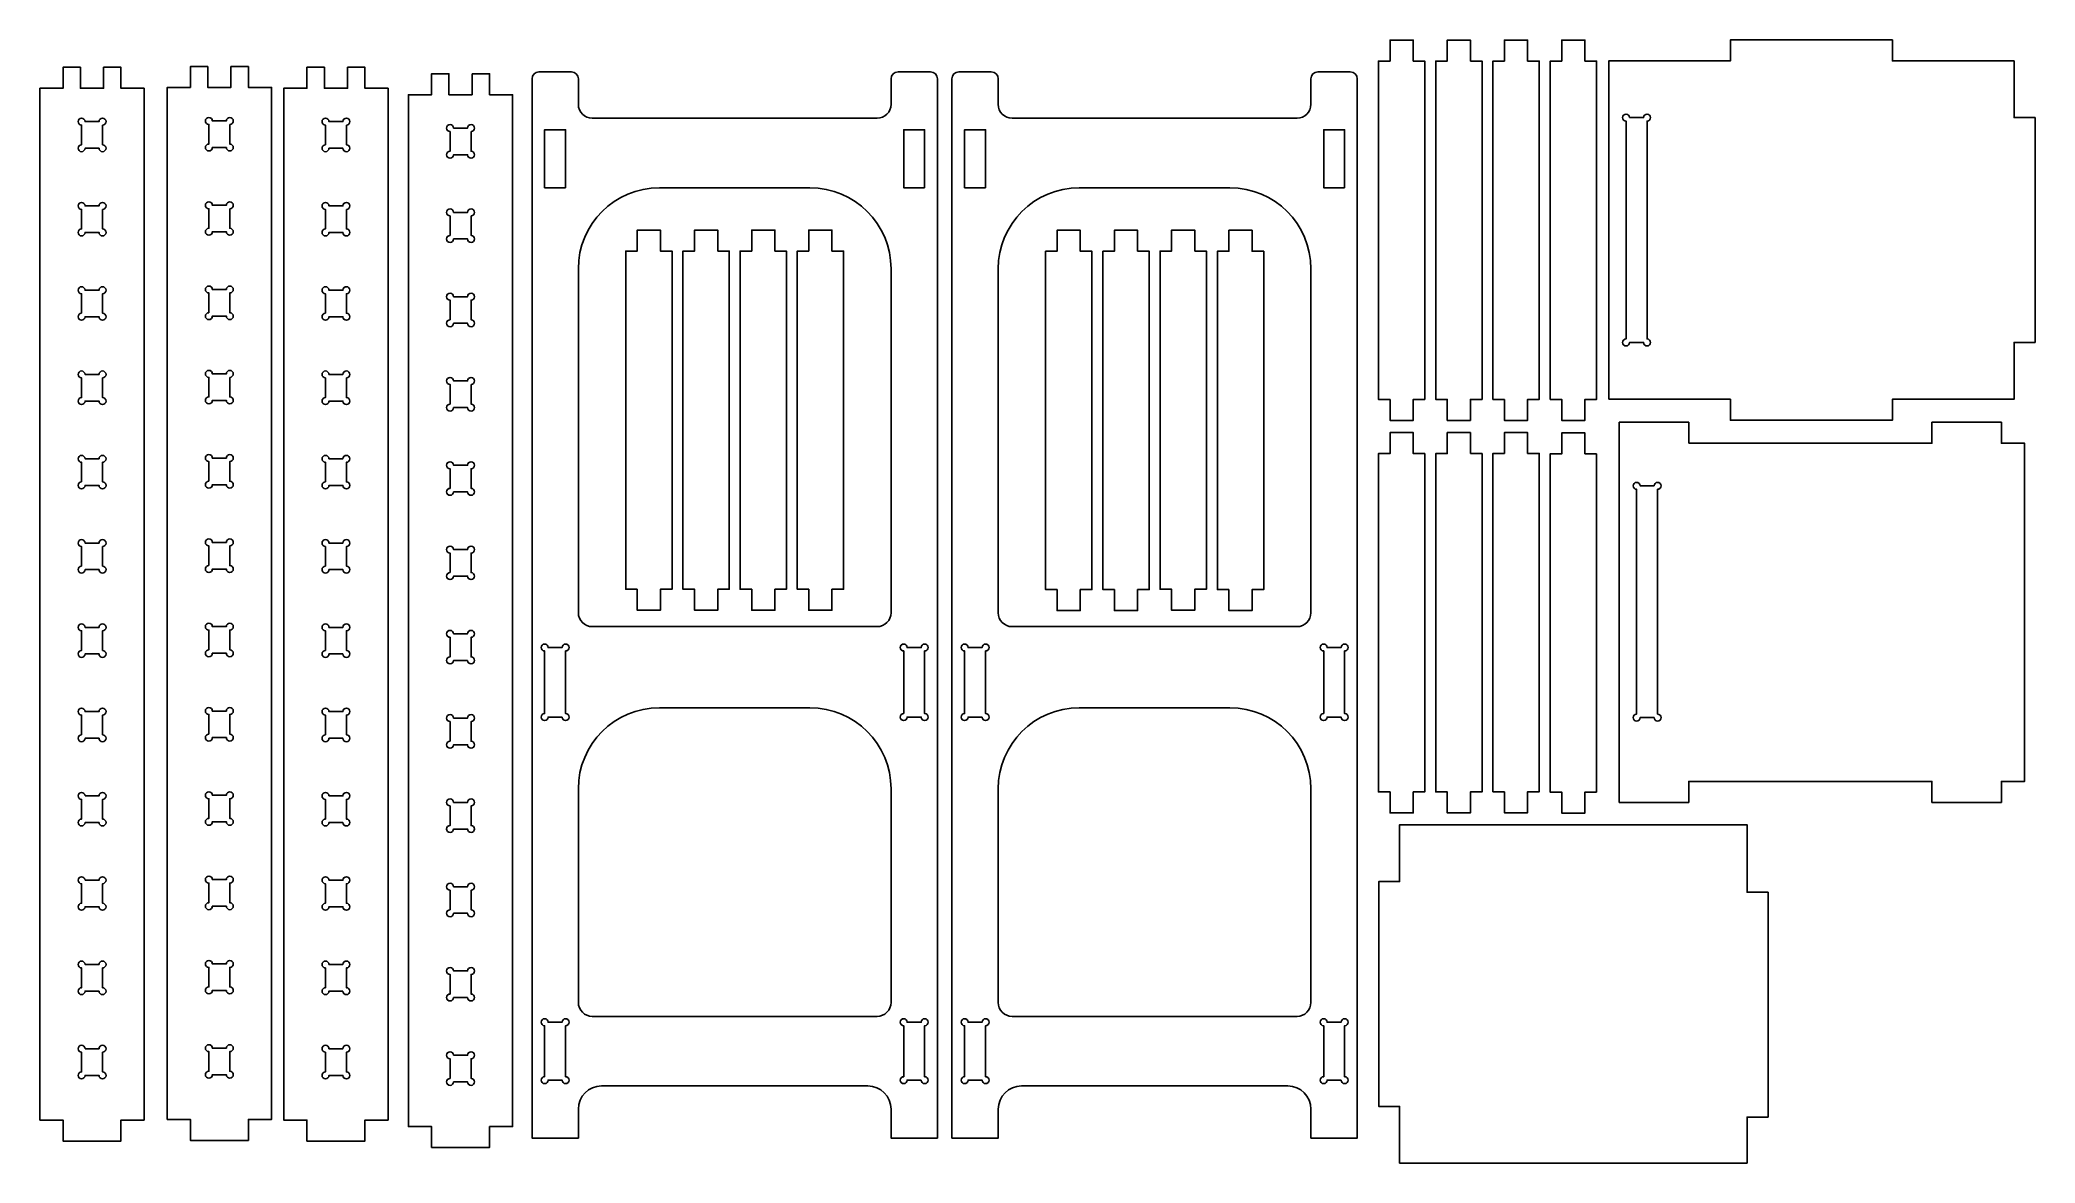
# Model space of a CAD drawing. Header units: centimetres. Extents: x 3 to 175, y -99 to -2.
import ezdxf

# ---------------------------------------------------------------- set-up
doc = ezdxf.new("R2010")
doc.units = ezdxf.units.CM
doc.header["$MEASUREMENT"] = 0
doc.layers.add('Layer 1', color=7, linetype='Continuous', lineweight=0)

msp = doc.modelspace()

# ---------------------------------------------------------------- linework, layer by layer
at = {"layer": 'Layer 1', "color": 18, "lineweight": 25, "true_color": 0x010101}
for points in [[(119.18, -33.07), (119.18, -34.88), (121.18, -34.88), (121.18, -33.07), (122.18, -33.07), (122.18, -3.88), (121.18, -3.88), (121.18, -2.07), (119.18, -2.07), (119.18, -3.88), (118.18, -3.88), (118.18, -33.07)], [(126.12, -3.88), (126.12, -2.07), (124.12, -2.07), (124.12, -3.88), (123.12, -3.88), (123.12, -33.07), (124.12, -33.07), (124.12, -34.88), (126.12, -34.88), (126.12, -33.07), (127.12, -33.07), (127.12, -3.88)], [(129.06, -33.07), (129.06, -34.88), (131.06, -34.88), (131.06, -33.07), (132.06, -33.07), (132.06, -3.88), (131.06, -3.88), (131.06, -2.07), (129.06, -2.07), (129.06, -3.88), (128.06, -3.88), (128.06, -33.07)], [(136.01, -3.88), (136.01, -2.07), (134.01, -2.07), (134.01, -3.88), (133.01, -3.88), (133.01, -33.07), (134.01, -33.07), (134.01, -34.88), (136.01, -34.88), (136.01, -33.07), (137.01, -33.07), (137.01, -3.88)], [(138.06, -33.06), (148.56, -33.06), (148.56, -34.87), (162.56, -34.87), (162.56, -33.06), (173.06, -33.06), (173.06, -28.16), (174.87, -28.16), (174.87, -8.76), (173.06, -8.76), (173.06, -3.87), (162.56, -3.87), (162.56, -2.06), (148.56, -2.06), (148.56, -3.87), (138.06, -3.87)], [(8.11, -4.41), (8.11, -6.22), (6.11, -6.22), (6.11, -4.41), (4.61, -4.41), (4.61, -6.22), (2.61, -6.22), (2.61, -95.25), (4.61, -95.25), (4.61, -97.06), (9.61, -97.06), (9.61, -95.25), (11.61, -95.25), (11.61, -6.22), (9.61, -6.22), (9.61, -4.41)], [(19.11, -4.35), (19.11, -6.16), (17.11, -6.16), (17.11, -4.35), (15.61, -4.35), (15.61, -6.16), (13.61, -6.16), (13.61, -95.2), (15.61, -95.2), (15.61, -97.01), (20.61, -97.01), (20.61, -95.2), (22.61, -95.2), (22.61, -6.16), (20.61, -6.16), (20.61, -4.35)], [(29.17, -4.41), (29.17, -6.22), (27.17, -6.22), (27.17, -4.41), (25.67, -4.41), (25.67, -6.22), (23.67, -6.22), (23.67, -95.25), (25.67, -95.25), (25.67, -97.06), (30.67, -97.06), (30.67, -95.25), (32.67, -95.25), (32.67, -6.22), (30.67, -6.22), (30.67, -4.41)], [(39.93, -4.97), (39.93, -6.78), (37.93, -6.78), (37.93, -4.97), (36.43, -4.97), (36.43, -6.78), (34.43, -6.78), (34.43, -95.81), (36.43, -95.81), (36.43, -97.62), (41.43, -97.62), (41.43, -95.81), (43.43, -95.81), (43.43, -6.78), (41.43, -6.78), (41.43, -4.97)], [(48, -14.81), (46.19, -14.81), (46.19, -9.81), (48, -9.81)], [(79, -14.81), (77.19, -14.81), (77.19, -9.81), (79, -9.81)], [(84.26, -14.81), (82.45, -14.81), (82.45, -9.81), (84.26, -9.81)], [(115.26, -14.81), (113.45, -14.81), (113.45, -9.81), (115.26, -9.81)], [(54.19, -49.46), (54.19, -51.27), (56.19, -51.27), (56.19, -49.46), (57.19, -49.46), (57.19, -20.27), (56.19, -20.27), (56.19, -18.46), (54.19, -18.46), (54.19, -20.27), (53.19, -20.27), (53.19, -49.46)], [(61.13, -20.27), (61.13, -18.46), (59.13, -18.46), (59.13, -20.27), (58.13, -20.27), (58.13, -49.46), (59.13, -49.46), (59.13, -51.27), (61.13, -51.27), (61.13, -49.46), (62.13, -49.46), (62.13, -20.27)], [(64.07, -49.46), (64.07, -51.27), (66.07, -51.27), (66.07, -49.46), (67.07, -49.46), (67.07, -20.27), (66.07, -20.27), (66.07, -18.46), (64.07, -18.46), (64.07, -20.27), (63.07, -20.27), (63.07, -49.46)], [(71, -20.27), (71, -18.46), (69, -18.46), (69, -20.27), (68, -20.27), (68, -49.46), (69, -49.46), (69, -51.27), (71, -51.27), (71, -49.46), (72, -49.46), (72, -20.27)], [(90.44, -49.48), (90.44, -51.29), (92.44, -51.29), (92.44, -49.48), (93.44, -49.48), (93.44, -20.29), (92.44, -20.29), (92.44, -18.48), (90.44, -18.48), (90.44, -20.29), (89.44, -20.29), (89.44, -49.48)], [(97.39, -20.29), (97.39, -18.48), (95.39, -18.48), (95.39, -20.29), (94.39, -20.29), (94.39, -49.48), (95.39, -49.48), (95.39, -51.29), (97.39, -51.29), (97.39, -49.48), (98.39, -49.48), (98.39, -20.29)], [(102.32, -20.27), (102.32, -18.46), (100.32, -18.46), (100.32, -20.27), (99.32, -20.27), (99.32, -49.46), (100.32, -49.46), (100.32, -51.27), (102.32, -51.27), (102.32, -49.46), (103.32, -49.46), (103.32, -20.27)], [(105.27, -49.48), (105.27, -51.29), (107.27, -51.29), (107.27, -49.48), (108.27, -49.48), (108.27, -20.29), (107.27, -20.29), (107.27, -18.48), (105.27, -18.48), (105.27, -20.29), (104.27, -20.29), (104.27, -49.48)], [(119.18, -66.94), (119.18, -68.75), (121.18, -68.75), (121.18, -66.94), (122.18, -66.94), (122.18, -37.75), (121.18, -37.75), (121.18, -35.94), (119.18, -35.94), (119.18, -37.75), (118.18, -37.75), (118.18, -66.94)], [(126.12, -37.75), (126.12, -35.94), (124.12, -35.94), (124.12, -37.75), (123.12, -37.75), (123.12, -66.94), (124.12, -66.94), (124.12, -68.75), (126.12, -68.75), (126.12, -66.94), (127.12, -66.94), (127.12, -37.75)], [(129.06, -66.93), (129.06, -68.74), (131.06, -68.74), (131.06, -66.93), (132.06, -66.93), (132.06, -37.74), (131.06, -37.74), (131.06, -35.93), (129.06, -35.93), (129.06, -37.74), (128.06, -37.74), (128.06, -66.93)], [(136, -37.77), (136, -35.96), (134, -35.96), (134, -37.77), (133, -37.77), (133, -66.96), (134, -66.96), (134, -68.77), (136, -68.77), (136, -66.96), (137, -66.96), (137, -37.77)], [(144.97, -36.85), (144.97, -35.04), (138.97, -35.04), (138.97, -67.85), (144.97, -67.85), (144.97, -66.04), (165.97, -66.04), (165.97, -67.85), (171.97, -67.85), (171.97, -66.04), (173.97, -66.04), (173.97, -36.85), (171.97, -36.85), (171.97, -35.04), (165.97, -35.04), (165.97, -36.85)], [(150.01, -98.96), (150.01, -94.99), (151.82, -94.99), (151.82, -75.59), (150.01, -75.59), (150.01, -69.77), (120.01, -69.77), (120.01, -74.67), (118.2, -74.67), (118.2, -94.07), (120.01, -94.07), (120.01, -98.96)]]:
    msp.add_lwpolyline(points, close=True, dxfattribs=at)
for points, knots in [([(80.1, -5.41), (80.1, -5.08), (79.83, -4.81), (79.5, -4.81), (79.5, -4.81), (76.7, -4.81), (76.7, -4.81), (76.36, -4.81), (76.1, -5.08), (76.1, -5.41), (76.1, -5.41), (76.1, -7.61), (76.1, -7.61), (76.1, -8.27), (75.56, -8.81), (74.9, -8.81), (74.9, -8.81), (50.3, -8.81), (50.3, -8.81), (49.63, -8.81), (49.1, -8.27), (49.1, -7.61), (49.1, -7.61), (49.1, -5.41), (49.1, -5.41), (49.1, -5.08), (48.83, -4.81), (48.5, -4.81), (48.5, -4.81), (45.7, -4.81), (45.7, -4.81), (45.36, -4.81), (45.1, -5.08), (45.1, -5.41), (45.1, -5.41), (45.1, -96.81), (45.1, -96.81), (45.1, -96.81), (49.1, -96.81), (49.1, -96.81), (49.1, -96.81), (49.1, -94.31), (49.1, -94.31), (49.1, -93.2), (49.99, -92.31), (51.1, -92.31), (51.1, -92.31), (74.1, -92.31), (74.1, -92.31), (75.2, -92.31), (76.1, -93.2), (76.1, -94.31), (76.1, -94.31), (76.1, -96.81), (76.1, -96.81), (76.1, -96.81), (80.1, -96.81), (80.1, -96.81), (80.1, -96.81), (80.1, -5.41), (80.1, -5.41)], [0, 0, 0, 0, 1, 1, 1, 2, 2, 2, 3, 3, 3, 4, 4, 4, 5, 5, 5, 6, 6, 6, 7, 7, 7, 8, 8, 8, 9, 9, 9, 10, 10, 10, 11, 11, 11, 12, 12, 12, 13, 13, 13, 14, 14, 14, 15, 15, 15, 16, 16, 16, 17, 17, 17, 18, 18, 18, 19, 19, 19, 20, 20, 20, 20]), ([(112.35, -96.81), (112.35, -96.81), (116.35, -96.81), (116.35, -96.81), (116.35, -96.81), (116.35, -5.41), (116.35, -5.41), (116.35, -5.08), (116.09, -4.81), (115.75, -4.81), (115.75, -4.81), (112.95, -4.81), (112.95, -4.81), (112.62, -4.81), (112.35, -5.08), (112.35, -5.41), (112.35, -5.41), (112.35, -7.61), (112.35, -7.61), (112.35, -8.27), (111.82, -8.81), (111.15, -8.81), (111.15, -8.81), (86.55, -8.81), (86.55, -8.81), (85.89, -8.81), (85.35, -8.27), (85.35, -7.61), (85.35, -7.61), (85.35, -5.41), (85.35, -5.41), (85.35, -5.08), (85.09, -4.81), (84.75, -4.81), (84.75, -4.81), (81.95, -4.81), (81.95, -4.81), (81.62, -4.81), (81.35, -5.08), (81.35, -5.41), (81.35, -5.41), (81.35, -96.81), (81.35, -96.81), (81.35, -96.81), (85.35, -96.81), (85.35, -96.81), (85.35, -96.81), (85.35, -94.31), (85.35, -94.31), (85.35, -93.2), (86.25, -92.31), (87.35, -92.31), (87.35, -92.31), (110.35, -92.31), (110.35, -92.31), (111.46, -92.31), (112.35, -93.2), (112.35, -94.31), (112.35, -94.31), (112.35, -96.81), (112.35, -96.81)], [0, 0, 0, 0, 1, 1, 1, 2, 2, 2, 3, 3, 3, 4, 4, 4, 5, 5, 5, 6, 6, 6, 7, 7, 7, 8, 8, 8, 9, 9, 9, 10, 10, 10, 11, 11, 11, 12, 12, 12, 13, 13, 13, 14, 14, 14, 15, 15, 15, 16, 16, 16, 17, 17, 17, 18, 18, 18, 19, 19, 19, 20, 20, 20, 20]), ([(139.86, -8.76), (139.86, -8.6), (139.73, -8.46), (139.56, -8.46), (139.4, -8.46), (139.26, -8.6), (139.26, -8.76), (139.26, -8.93), (139.4, -9.06), (139.56, -9.06), (139.56, -9.06), (139.56, -27.86), (139.56, -27.86), (139.4, -27.86), (139.26, -28), (139.26, -28.16), (139.26, -28.33), (139.4, -28.46), (139.56, -28.46), (139.73, -28.46), (139.86, -28.33), (139.86, -28.16), (139.86, -28.16), (141.07, -28.16), (141.07, -28.16), (141.07, -28.33), (141.21, -28.46), (141.37, -28.46), (141.54, -28.46), (141.67, -28.33), (141.67, -28.16), (141.67, -28), (141.54, -27.86), (141.37, -27.86), (141.37, -27.86), (141.37, -9.06), (141.37, -9.06), (141.54, -9.06), (141.67, -8.93), (141.67, -8.76), (141.67, -8.6), (141.54, -8.46), (141.37, -8.46), (141.21, -8.46), (141.07, -8.6), (141.07, -8.76), (141.07, -8.76), (139.86, -8.76), (139.86, -8.76)], [0, 0, 0, 0, 1, 1, 1, 2, 2, 2, 3, 3, 3, 4, 4, 4, 5, 5, 5, 6, 6, 6, 7, 7, 7, 8, 8, 8, 9, 9, 9, 10, 10, 10, 11, 11, 11, 12, 12, 12, 13, 13, 13, 14, 14, 14, 15, 15, 15, 16, 16, 16, 16]), ([(8.02, -9.4), (8.18, -9.4), (8.32, -9.27), (8.32, -9.1), (8.32, -8.94), (8.18, -8.8), (8.02, -8.8), (7.85, -8.8), (7.72, -8.94), (7.72, -9.1), (7.72, -9.1), (6.51, -9.1), (6.51, -9.1), (6.51, -8.94), (6.37, -8.8), (6.21, -8.8), (6.04, -8.8), (5.91, -8.94), (5.91, -9.1), (5.91, -9.27), (6.04, -9.4), (6.21, -9.4), (6.21, -9.4), (6.21, -11.1), (6.21, -11.1), (6.04, -11.1), (5.91, -11.23), (5.91, -11.4), (5.91, -11.56), (6.04, -11.7), (6.21, -11.7), (6.37, -11.7), (6.51, -11.56), (6.51, -11.4), (6.51, -11.4), (7.72, -11.4), (7.72, -11.4), (7.72, -11.56), (7.85, -11.7), (8.02, -11.7), (8.18, -11.7), (8.32, -11.56), (8.32, -11.4), (8.32, -11.23), (8.18, -11.1), (8.02, -11.1), (8.02, -11.1), (8.02, -9.4), (8.02, -9.4)], [0, 0, 0, 0, 1, 1, 1, 2, 2, 2, 3, 3, 3, 4, 4, 4, 5, 5, 5, 6, 6, 6, 7, 7, 7, 8, 8, 8, 9, 9, 9, 10, 10, 10, 11, 11, 11, 12, 12, 12, 13, 13, 13, 14, 14, 14, 15, 15, 15, 16, 16, 16, 16]), ([(19.01, -9.35), (19.18, -9.35), (19.31, -9.21), (19.31, -9.05), (19.31, -8.88), (19.18, -8.75), (19.01, -8.75), (18.85, -8.75), (18.71, -8.88), (18.71, -9.05), (18.71, -9.05), (17.5, -9.05), (17.5, -9.05), (17.5, -8.88), (17.37, -8.75), (17.2, -8.75), (17.04, -8.75), (16.9, -8.88), (16.9, -9.05), (16.9, -9.21), (17.04, -9.35), (17.2, -9.35), (17.2, -9.35), (17.2, -11.04), (17.2, -11.04), (17.04, -11.04), (16.9, -11.18), (16.9, -11.34), (16.9, -11.51), (17.04, -11.64), (17.2, -11.64), (17.37, -11.64), (17.5, -11.51), (17.5, -11.34), (17.5, -11.34), (18.71, -11.34), (18.71, -11.34), (18.71, -11.51), (18.85, -11.64), (19.01, -11.64), (19.18, -11.64), (19.31, -11.51), (19.31, -11.34), (19.31, -11.18), (19.18, -11.04), (19.01, -11.04), (19.01, -11.04), (19.01, -9.35), (19.01, -9.35)], [0, 0, 0, 0, 1, 1, 1, 2, 2, 2, 3, 3, 3, 4, 4, 4, 5, 5, 5, 6, 6, 6, 7, 7, 7, 8, 8, 8, 9, 9, 9, 10, 10, 10, 11, 11, 11, 12, 12, 12, 13, 13, 13, 14, 14, 14, 15, 15, 15, 16, 16, 16, 16]), ([(29.08, -9.4), (29.24, -9.4), (29.38, -9.27), (29.38, -9.1), (29.38, -8.94), (29.24, -8.8), (29.08, -8.8), (28.91, -8.8), (28.78, -8.94), (28.78, -9.1), (28.78, -9.1), (27.57, -9.1), (27.57, -9.1), (27.57, -8.94), (27.43, -8.8), (27.27, -8.8), (27.1, -8.8), (26.97, -8.94), (26.97, -9.1), (26.97, -9.27), (27.1, -9.4), (27.27, -9.4), (27.27, -9.4), (27.27, -11.1), (27.27, -11.1), (27.1, -11.1), (26.97, -11.23), (26.97, -11.4), (26.97, -11.56), (27.1, -11.7), (27.27, -11.7), (27.43, -11.7), (27.57, -11.56), (27.57, -11.4), (27.57, -11.4), (28.78, -11.4), (28.78, -11.4), (28.78, -11.56), (28.91, -11.7), (29.08, -11.7), (29.24, -11.7), (29.38, -11.56), (29.38, -11.4), (29.38, -11.23), (29.24, -11.1), (29.08, -11.1), (29.08, -11.1), (29.08, -9.4), (29.08, -9.4)], [0, 0, 0, 0, 1, 1, 1, 2, 2, 2, 3, 3, 3, 4, 4, 4, 5, 5, 5, 6, 6, 6, 7, 7, 7, 8, 8, 8, 9, 9, 9, 10, 10, 10, 11, 11, 11, 12, 12, 12, 13, 13, 13, 14, 14, 14, 15, 15, 15, 16, 16, 16, 16]), ([(39.84, -9.96), (40, -9.96), (40.14, -9.83), (40.14, -9.66), (40.14, -9.5), (40, -9.36), (39.84, -9.36), (39.67, -9.36), (39.54, -9.5), (39.54, -9.66), (39.54, -9.66), (38.33, -9.66), (38.33, -9.66), (38.33, -9.5), (38.19, -9.36), (38.03, -9.36), (37.86, -9.36), (37.73, -9.5), (37.73, -9.66), (37.73, -9.83), (37.86, -9.96), (38.03, -9.96), (38.03, -9.96), (38.03, -11.66), (38.03, -11.66), (37.86, -11.66), (37.73, -11.79), (37.73, -11.96), (37.73, -12.12), (37.86, -12.26), (38.03, -12.26), (38.19, -12.26), (38.33, -12.12), (38.33, -11.96), (38.33, -11.96), (39.54, -11.96), (39.54, -11.96), (39.54, -12.12), (39.67, -12.26), (39.84, -12.26), (40, -12.26), (40.14, -12.12), (40.14, -11.96), (40.14, -11.79), (40, -11.66), (39.84, -11.66), (39.84, -11.66), (39.84, -9.96), (39.84, -9.96)], [0, 0, 0, 0, 1, 1, 1, 2, 2, 2, 3, 3, 3, 4, 4, 4, 5, 5, 5, 6, 6, 6, 7, 7, 7, 8, 8, 8, 9, 9, 9, 10, 10, 10, 11, 11, 11, 12, 12, 12, 13, 13, 13, 14, 14, 14, 15, 15, 15, 16, 16, 16, 16]), ([(56.1, -14.81), (52.23, -14.81), (49.1, -17.94), (49.1, -21.81), (49.1, -21.81), (49.1, -51.48), (49.1, -51.48), (49.1, -52.15), (49.63, -52.68), (50.3, -52.68), (50.3, -52.68), (74.9, -52.68), (74.9, -52.68), (75.56, -52.68), (76.1, -52.15), (76.1, -51.48), (76.1, -51.48), (76.1, -21.81), (76.1, -21.81), (76.1, -17.94), (72.96, -14.81), (69.1, -14.81), (69.1, -14.81), (56.1, -14.81), (56.1, -14.81)], [0, 0, 0, 0, 1, 1, 1, 2, 2, 2, 3, 3, 3, 4, 4, 4, 5, 5, 5, 6, 6, 6, 7, 7, 7, 8, 8, 8, 8]), ([(85.35, -51.48), (85.35, -51.48), (85.35, -21.81), (85.35, -21.81), (85.35, -17.94), (88.49, -14.81), (92.35, -14.81), (92.35, -14.81), (105.35, -14.81), (105.35, -14.81), (109.22, -14.81), (112.35, -17.94), (112.35, -21.81), (112.35, -21.81), (112.35, -51.48), (112.35, -51.48), (112.35, -52.15), (111.82, -52.68), (111.15, -52.68), (111.15, -52.68), (86.55, -52.68), (86.55, -52.68), (85.89, -52.68), (85.35, -52.15), (85.35, -51.48)], [0, 0, 0, 0, 1, 1, 1, 2, 2, 2, 3, 3, 3, 4, 4, 4, 5, 5, 5, 6, 6, 6, 7, 7, 7, 8, 8, 8, 8]), ([(8.02, -16.68), (8.18, -16.68), (8.32, -16.54), (8.32, -16.38), (8.32, -16.21), (8.18, -16.08), (8.02, -16.08), (7.85, -16.08), (7.72, -16.21), (7.72, -16.38), (7.72, -16.38), (6.51, -16.38), (6.51, -16.38), (6.51, -16.21), (6.37, -16.08), (6.21, -16.08), (6.04, -16.08), (5.91, -16.21), (5.91, -16.38), (5.91, -16.54), (6.04, -16.68), (6.21, -16.68), (6.21, -16.68), (6.21, -18.37), (6.21, -18.37), (6.04, -18.37), (5.91, -18.5), (5.91, -18.67), (5.91, -18.84), (6.04, -18.97), (6.21, -18.97), (6.37, -18.97), (6.51, -18.84), (6.51, -18.67), (6.51, -18.67), (7.72, -18.67), (7.72, -18.67), (7.72, -18.84), (7.85, -18.97), (8.02, -18.97), (8.18, -18.97), (8.32, -18.84), (8.32, -18.67), (8.32, -18.5), (8.18, -18.37), (8.02, -18.37), (8.02, -18.37), (8.02, -16.68), (8.02, -16.68)], [0, 0, 0, 0, 1, 1, 1, 2, 2, 2, 3, 3, 3, 4, 4, 4, 5, 5, 5, 6, 6, 6, 7, 7, 7, 8, 8, 8, 9, 9, 9, 10, 10, 10, 11, 11, 11, 12, 12, 12, 13, 13, 13, 14, 14, 14, 15, 15, 15, 16, 16, 16, 16]), ([(19.01, -16.62), (19.18, -16.62), (19.31, -16.49), (19.31, -16.32), (19.31, -16.16), (19.18, -16.02), (19.01, -16.02), (18.85, -16.02), (18.71, -16.16), (18.71, -16.32), (18.71, -16.32), (17.5, -16.32), (17.5, -16.32), (17.5, -16.16), (17.37, -16.02), (17.2, -16.02), (17.04, -16.02), (16.9, -16.16), (16.9, -16.32), (16.9, -16.49), (17.04, -16.62), (17.2, -16.62), (17.2, -16.62), (17.2, -18.31), (17.2, -18.31), (17.04, -18.31), (16.9, -18.45), (16.9, -18.61), (16.9, -18.78), (17.04, -18.91), (17.2, -18.91), (17.37, -18.91), (17.5, -18.78), (17.5, -18.61), (17.5, -18.61), (18.71, -18.61), (18.71, -18.61), (18.71, -18.78), (18.85, -18.91), (19.01, -18.91), (19.18, -18.91), (19.31, -18.78), (19.31, -18.61), (19.31, -18.45), (19.18, -18.31), (19.01, -18.31), (19.01, -18.31), (19.01, -16.62), (19.01, -16.62)], [0, 0, 0, 0, 1, 1, 1, 2, 2, 2, 3, 3, 3, 4, 4, 4, 5, 5, 5, 6, 6, 6, 7, 7, 7, 8, 8, 8, 9, 9, 9, 10, 10, 10, 11, 11, 11, 12, 12, 12, 13, 13, 13, 14, 14, 14, 15, 15, 15, 16, 16, 16, 16]), ([(29.08, -16.68), (29.24, -16.68), (29.38, -16.54), (29.38, -16.38), (29.38, -16.21), (29.24, -16.08), (29.08, -16.08), (28.91, -16.08), (28.78, -16.21), (28.78, -16.38), (28.78, -16.38), (27.57, -16.38), (27.57, -16.38), (27.57, -16.21), (27.43, -16.08), (27.27, -16.08), (27.1, -16.08), (26.97, -16.21), (26.97, -16.38), (26.97, -16.54), (27.1, -16.68), (27.27, -16.68), (27.27, -16.68), (27.27, -18.37), (27.27, -18.37), (27.1, -18.37), (26.97, -18.5), (26.97, -18.67), (26.97, -18.84), (27.1, -18.97), (27.27, -18.97), (27.43, -18.97), (27.57, -18.84), (27.57, -18.67), (27.57, -18.67), (28.78, -18.67), (28.78, -18.67), (28.78, -18.84), (28.91, -18.97), (29.08, -18.97), (29.24, -18.97), (29.38, -18.84), (29.38, -18.67), (29.38, -18.5), (29.24, -18.37), (29.08, -18.37), (29.08, -18.37), (29.08, -16.68), (29.08, -16.68)], [0, 0, 0, 0, 1, 1, 1, 2, 2, 2, 3, 3, 3, 4, 4, 4, 5, 5, 5, 6, 6, 6, 7, 7, 7, 8, 8, 8, 9, 9, 9, 10, 10, 10, 11, 11, 11, 12, 12, 12, 13, 13, 13, 14, 14, 14, 15, 15, 15, 16, 16, 16, 16]), ([(39.84, -17.24), (40, -17.24), (40.14, -17.1), (40.14, -16.94), (40.14, -16.77), (40, -16.64), (39.84, -16.64), (39.67, -16.64), (39.54, -16.77), (39.54, -16.94), (39.54, -16.94), (38.33, -16.94), (38.33, -16.94), (38.33, -16.77), (38.19, -16.64), (38.03, -16.64), (37.86, -16.64), (37.73, -16.77), (37.73, -16.94), (37.73, -17.1), (37.86, -17.24), (38.03, -17.24), (38.03, -17.24), (38.03, -18.93), (38.03, -18.93), (37.86, -18.93), (37.73, -19.06), (37.73, -19.23), (37.73, -19.4), (37.86, -19.53), (38.03, -19.53), (38.19, -19.53), (38.33, -19.4), (38.33, -19.23), (38.33, -19.23), (39.54, -19.23), (39.54, -19.23), (39.54, -19.4), (39.67, -19.53), (39.84, -19.53), (40, -19.53), (40.14, -19.4), (40.14, -19.23), (40.14, -19.06), (40, -18.93), (39.84, -18.93), (39.84, -18.93), (39.84, -17.24), (39.84, -17.24)], [0, 0, 0, 0, 1, 1, 1, 2, 2, 2, 3, 3, 3, 4, 4, 4, 5, 5, 5, 6, 6, 6, 7, 7, 7, 8, 8, 8, 9, 9, 9, 10, 10, 10, 11, 11, 11, 12, 12, 12, 13, 13, 13, 14, 14, 14, 15, 15, 15, 16, 16, 16, 16]), ([(6.21, -25.64), (6.04, -25.64), (5.91, -25.78), (5.91, -25.94), (5.91, -26.11), (6.04, -26.24), (6.21, -26.24), (6.37, -26.24), (6.51, -26.11), (6.51, -25.94), (6.51, -25.94), (7.72, -25.94), (7.72, -25.94), (7.72, -26.11), (7.85, -26.24), (8.02, -26.24), (8.18, -26.24), (8.32, -26.11), (8.32, -25.94), (8.32, -25.78), (8.18, -25.64), (8.02, -25.64), (8.02, -25.64), (8.02, -23.95), (8.02, -23.95), (8.18, -23.95), (8.32, -23.82), (8.32, -23.65), (8.32, -23.48), (8.18, -23.35), (8.02, -23.35), (7.85, -23.35), (7.72, -23.48), (7.72, -23.65), (7.72, -23.65), (6.51, -23.65), (6.51, -23.65), (6.51, -23.48), (6.37, -23.35), (6.21, -23.35), (6.04, -23.35), (5.91, -23.48), (5.91, -23.65), (5.91, -23.82), (6.04, -23.95), (6.21, -23.95), (6.21, -23.95), (6.21, -25.64), (6.21, -25.64)], [0, 0, 0, 0, 1, 1, 1, 2, 2, 2, 3, 3, 3, 4, 4, 4, 5, 5, 5, 6, 6, 6, 7, 7, 7, 8, 8, 8, 9, 9, 9, 10, 10, 10, 11, 11, 11, 12, 12, 12, 13, 13, 13, 14, 14, 14, 15, 15, 15, 16, 16, 16, 16]), ([(17.2, -25.59), (17.04, -25.59), (16.9, -25.72), (16.9, -25.89), (16.9, -26.05), (17.04, -26.19), (17.2, -26.19), (17.37, -26.19), (17.5, -26.05), (17.5, -25.89), (17.5, -25.89), (18.71, -25.89), (18.71, -25.89), (18.71, -26.05), (18.85, -26.19), (19.01, -26.19), (19.18, -26.19), (19.31, -26.05), (19.31, -25.89), (19.31, -25.72), (19.18, -25.59), (19.01, -25.59), (19.01, -25.59), (19.01, -23.89), (19.01, -23.89), (19.18, -23.89), (19.31, -23.76), (19.31, -23.59), (19.31, -23.43), (19.18, -23.29), (19.01, -23.29), (18.85, -23.29), (18.71, -23.43), (18.71, -23.59), (18.71, -23.59), (17.5, -23.59), (17.5, -23.59), (17.5, -23.43), (17.37, -23.29), (17.2, -23.29), (17.04, -23.29), (16.9, -23.43), (16.9, -23.59), (16.9, -23.76), (17.04, -23.89), (17.2, -23.89), (17.2, -23.89), (17.2, -25.59), (17.2, -25.59)], [0, 0, 0, 0, 1, 1, 1, 2, 2, 2, 3, 3, 3, 4, 4, 4, 5, 5, 5, 6, 6, 6, 7, 7, 7, 8, 8, 8, 9, 9, 9, 10, 10, 10, 11, 11, 11, 12, 12, 12, 13, 13, 13, 14, 14, 14, 15, 15, 15, 16, 16, 16, 16]), ([(27.27, -25.64), (27.1, -25.64), (26.97, -25.78), (26.97, -25.94), (26.97, -26.11), (27.1, -26.24), (27.27, -26.24), (27.43, -26.24), (27.57, -26.11), (27.57, -25.94), (27.57, -25.94), (28.78, -25.94), (28.78, -25.94), (28.78, -26.11), (28.91, -26.24), (29.08, -26.24), (29.24, -26.24), (29.38, -26.11), (29.38, -25.94), (29.38, -25.78), (29.24, -25.64), (29.08, -25.64), (29.08, -25.64), (29.08, -23.95), (29.08, -23.95), (29.24, -23.95), (29.38, -23.82), (29.38, -23.65), (29.38, -23.48), (29.24, -23.35), (29.08, -23.35), (28.91, -23.35), (28.78, -23.48), (28.78, -23.65), (28.78, -23.65), (27.57, -23.65), (27.57, -23.65), (27.57, -23.48), (27.43, -23.35), (27.27, -23.35), (27.1, -23.35), (26.97, -23.48), (26.97, -23.65), (26.97, -23.82), (27.1, -23.95), (27.27, -23.95), (27.27, -23.95), (27.27, -25.64), (27.27, -25.64)], [0, 0, 0, 0, 1, 1, 1, 2, 2, 2, 3, 3, 3, 4, 4, 4, 5, 5, 5, 6, 6, 6, 7, 7, 7, 8, 8, 8, 9, 9, 9, 10, 10, 10, 11, 11, 11, 12, 12, 12, 13, 13, 13, 14, 14, 14, 15, 15, 15, 16, 16, 16, 16]), ([(38.03, -26.2), (37.86, -26.2), (37.73, -26.34), (37.73, -26.5), (37.73, -26.67), (37.86, -26.8), (38.03, -26.8), (38.19, -26.8), (38.33, -26.67), (38.33, -26.5), (38.33, -26.5), (39.54, -26.5), (39.54, -26.5), (39.54, -26.67), (39.67, -26.8), (39.84, -26.8), (40, -26.8), (40.14, -26.67), (40.14, -26.5), (40.14, -26.34), (40, -26.2), (39.84, -26.2), (39.84, -26.2), (39.84, -24.51), (39.84, -24.51), (40, -24.51), (40.14, -24.37), (40.14, -24.21), (40.14, -24.04), (40, -23.91), (39.84, -23.91), (39.67, -23.91), (39.54, -24.04), (39.54, -24.21), (39.54, -24.21), (38.33, -24.21), (38.33, -24.21), (38.33, -24.04), (38.19, -23.91), (38.03, -23.91), (37.86, -23.91), (37.73, -24.04), (37.73, -24.21), (37.73, -24.37), (37.86, -24.51), (38.03, -24.51), (38.03, -24.51), (38.03, -26.2), (38.03, -26.2)], [0, 0, 0, 0, 1, 1, 1, 2, 2, 2, 3, 3, 3, 4, 4, 4, 5, 5, 5, 6, 6, 6, 7, 7, 7, 8, 8, 8, 9, 9, 9, 10, 10, 10, 11, 11, 11, 12, 12, 12, 13, 13, 13, 14, 14, 14, 15, 15, 15, 16, 16, 16, 16]), ([(8.02, -31.22), (8.18, -31.22), (8.32, -31.09), (8.32, -30.92), (8.32, -30.76), (8.18, -30.62), (8.02, -30.62), (7.85, -30.62), (7.72, -30.76), (7.72, -30.92), (7.72, -30.92), (6.51, -30.92), (6.51, -30.92), (6.51, -30.76), (6.37, -30.62), (6.21, -30.62), (6.04, -30.62), (5.91, -30.76), (5.91, -30.92), (5.91, -31.09), (6.04, -31.22), (6.21, -31.22), (6.21, -31.22), (6.21, -32.92), (6.21, -32.92), (6.04, -32.92), (5.91, -33.05), (5.91, -33.22), (5.91, -33.38), (6.04, -33.52), (6.21, -33.52), (6.37, -33.52), (6.51, -33.38), (6.51, -33.22), (6.51, -33.22), (7.72, -33.22), (7.72, -33.22), (7.72, -33.38), (7.85, -33.52), (8.02, -33.52), (8.18, -33.52), (8.32, -33.38), (8.32, -33.22), (8.32, -33.05), (8.18, -32.92), (8.02, -32.92), (8.02, -32.92), (8.02, -31.22), (8.02, -31.22)], [0, 0, 0, 0, 1, 1, 1, 2, 2, 2, 3, 3, 3, 4, 4, 4, 5, 5, 5, 6, 6, 6, 7, 7, 7, 8, 8, 8, 9, 9, 9, 10, 10, 10, 11, 11, 11, 12, 12, 12, 13, 13, 13, 14, 14, 14, 15, 15, 15, 16, 16, 16, 16]), ([(19.01, -31.17), (19.18, -31.17), (19.31, -31.03), (19.31, -30.87), (19.31, -30.7), (19.18, -30.57), (19.01, -30.57), (18.85, -30.57), (18.71, -30.7), (18.71, -30.87), (18.71, -30.87), (17.5, -30.87), (17.5, -30.87), (17.5, -30.7), (17.37, -30.57), (17.2, -30.57), (17.04, -30.57), (16.9, -30.7), (16.9, -30.87), (16.9, -31.03), (17.04, -31.17), (17.2, -31.17), (17.2, -31.17), (17.2, -32.86), (17.2, -32.86), (17.04, -32.86), (16.9, -32.99), (16.9, -33.16), (16.9, -33.33), (17.04, -33.46), (17.2, -33.46), (17.37, -33.46), (17.5, -33.33), (17.5, -33.16), (17.5, -33.16), (18.71, -33.16), (18.71, -33.16), (18.71, -33.33), (18.85, -33.46), (19.01, -33.46), (19.18, -33.46), (19.31, -33.33), (19.31, -33.16), (19.31, -32.99), (19.18, -32.86), (19.01, -32.86), (19.01, -32.86), (19.01, -31.17), (19.01, -31.17)], [0, 0, 0, 0, 1, 1, 1, 2, 2, 2, 3, 3, 3, 4, 4, 4, 5, 5, 5, 6, 6, 6, 7, 7, 7, 8, 8, 8, 9, 9, 9, 10, 10, 10, 11, 11, 11, 12, 12, 12, 13, 13, 13, 14, 14, 14, 15, 15, 15, 16, 16, 16, 16]), ([(29.08, -31.22), (29.24, -31.22), (29.38, -31.09), (29.38, -30.92), (29.38, -30.76), (29.24, -30.62), (29.08, -30.62), (28.91, -30.62), (28.78, -30.76), (28.78, -30.92), (28.78, -30.92), (27.57, -30.92), (27.57, -30.92), (27.57, -30.76), (27.43, -30.62), (27.27, -30.62), (27.1, -30.62), (26.97, -30.76), (26.97, -30.92), (26.97, -31.09), (27.1, -31.22), (27.27, -31.22), (27.27, -31.22), (27.27, -32.92), (27.27, -32.92), (27.1, -32.92), (26.97, -33.05), (26.97, -33.22), (26.97, -33.38), (27.1, -33.52), (27.27, -33.52), (27.43, -33.52), (27.57, -33.38), (27.57, -33.22), (27.57, -33.22), (28.78, -33.22), (28.78, -33.22), (28.78, -33.38), (28.91, -33.52), (29.08, -33.52), (29.24, -33.52), (29.38, -33.38), (29.38, -33.22), (29.38, -33.05), (29.24, -32.92), (29.08, -32.92), (29.08, -32.92), (29.08, -31.22), (29.08, -31.22)], [0, 0, 0, 0, 1, 1, 1, 2, 2, 2, 3, 3, 3, 4, 4, 4, 5, 5, 5, 6, 6, 6, 7, 7, 7, 8, 8, 8, 9, 9, 9, 10, 10, 10, 11, 11, 11, 12, 12, 12, 13, 13, 13, 14, 14, 14, 15, 15, 15, 16, 16, 16, 16]), ([(39.84, -31.78), (40, -31.78), (40.14, -31.65), (40.14, -31.48), (40.14, -31.32), (40, -31.18), (39.84, -31.18), (39.67, -31.18), (39.54, -31.32), (39.54, -31.48), (39.54, -31.48), (38.33, -31.48), (38.33, -31.48), (38.33, -31.32), (38.19, -31.18), (38.03, -31.18), (37.86, -31.18), (37.73, -31.32), (37.73, -31.48), (37.73, -31.65), (37.86, -31.78), (38.03, -31.78), (38.03, -31.78), (38.03, -33.48), (38.03, -33.48), (37.86, -33.48), (37.73, -33.61), (37.73, -33.78), (37.73, -33.94), (37.86, -34.08), (38.03, -34.08), (38.19, -34.08), (38.33, -33.94), (38.33, -33.78), (38.33, -33.78), (39.54, -33.78), (39.54, -33.78), (39.54, -33.94), (39.67, -34.08), (39.84, -34.08), (40, -34.08), (40.14, -33.94), (40.14, -33.78), (40.14, -33.61), (40, -33.48), (39.84, -33.48), (39.84, -33.48), (39.84, -31.78), (39.84, -31.78)], [0, 0, 0, 0, 1, 1, 1, 2, 2, 2, 3, 3, 3, 4, 4, 4, 5, 5, 5, 6, 6, 6, 7, 7, 7, 8, 8, 8, 9, 9, 9, 10, 10, 10, 11, 11, 11, 12, 12, 12, 13, 13, 13, 14, 14, 14, 15, 15, 15, 16, 16, 16, 16]), ([(6.21, -40.19), (6.04, -40.19), (5.91, -40.32), (5.91, -40.49), (5.91, -40.65), (6.04, -40.79), (6.21, -40.79), (6.37, -40.79), (6.51, -40.65), (6.51, -40.49), (6.51, -40.49), (7.72, -40.49), (7.72, -40.49), (7.72, -40.65), (7.85, -40.79), (8.02, -40.79), (8.18, -40.79), (8.32, -40.65), (8.32, -40.49), (8.32, -40.32), (8.18, -40.19), (8.02, -40.19), (8.02, -40.19), (8.02, -38.5), (8.02, -38.5), (8.18, -38.5), (8.32, -38.36), (8.32, -38.2), (8.32, -38.03), (8.18, -37.9), (8.02, -37.9), (7.85, -37.9), (7.72, -38.03), (7.72, -38.2), (7.72, -38.2), (6.51, -38.2), (6.51, -38.2), (6.51, -38.03), (6.37, -37.9), (6.21, -37.9), (6.04, -37.9), (5.91, -38.03), (5.91, -38.2), (5.91, -38.36), (6.04, -38.5), (6.21, -38.5), (6.21, -38.5), (6.21, -40.19), (6.21, -40.19)], [0, 0, 0, 0, 1, 1, 1, 2, 2, 2, 3, 3, 3, 4, 4, 4, 5, 5, 5, 6, 6, 6, 7, 7, 7, 8, 8, 8, 9, 9, 9, 10, 10, 10, 11, 11, 11, 12, 12, 12, 13, 13, 13, 14, 14, 14, 15, 15, 15, 16, 16, 16, 16]), ([(17.2, -40.13), (17.04, -40.13), (16.9, -40.27), (16.9, -40.43), (16.9, -40.6), (17.04, -40.73), (17.2, -40.73), (17.37, -40.73), (17.5, -40.6), (17.5, -40.43), (17.5, -40.43), (18.71, -40.43), (18.71, -40.43), (18.71, -40.6), (18.85, -40.73), (19.01, -40.73), (19.18, -40.73), (19.31, -40.6), (19.31, -40.43), (19.31, -40.27), (19.18, -40.13), (19.01, -40.13), (19.01, -40.13), (19.01, -38.44), (19.01, -38.44), (19.18, -38.44), (19.31, -38.3), (19.31, -38.14), (19.31, -37.97), (19.18, -37.84), (19.01, -37.84), (18.85, -37.84), (18.71, -37.97), (18.71, -38.14), (18.71, -38.14), (17.5, -38.14), (17.5, -38.14), (17.5, -37.97), (17.37, -37.84), (17.2, -37.84), (17.04, -37.84), (16.9, -37.97), (16.9, -38.14), (16.9, -38.3), (17.04, -38.44), (17.2, -38.44), (17.2, -38.44), (17.2, -40.13), (17.2, -40.13)], [0, 0, 0, 0, 1, 1, 1, 2, 2, 2, 3, 3, 3, 4, 4, 4, 5, 5, 5, 6, 6, 6, 7, 7, 7, 8, 8, 8, 9, 9, 9, 10, 10, 10, 11, 11, 11, 12, 12, 12, 13, 13, 13, 14, 14, 14, 15, 15, 15, 16, 16, 16, 16]), ([(27.27, -40.19), (27.1, -40.19), (26.97, -40.32), (26.97, -40.49), (26.97, -40.65), (27.1, -40.79), (27.27, -40.79), (27.43, -40.79), (27.57, -40.65), (27.57, -40.49), (27.57, -40.49), (28.78, -40.49), (28.78, -40.49), (28.78, -40.65), (28.91, -40.79), (29.08, -40.79), (29.24, -40.79), (29.38, -40.65), (29.38, -40.49), (29.38, -40.32), (29.24, -40.19), (29.08, -40.19), (29.08, -40.19), (29.08, -38.5), (29.08, -38.5), (29.24, -38.5), (29.38, -38.36), (29.38, -38.2), (29.38, -38.03), (29.24, -37.9), (29.08, -37.9), (28.91, -37.9), (28.78, -38.03), (28.78, -38.2), (28.78, -38.2), (27.57, -38.2), (27.57, -38.2), (27.57, -38.03), (27.43, -37.9), (27.27, -37.9), (27.1, -37.9), (26.97, -38.03), (26.97, -38.2), (26.97, -38.36), (27.1, -38.5), (27.27, -38.5), (27.27, -38.5), (27.27, -40.19), (27.27, -40.19)], [0, 0, 0, 0, 1, 1, 1, 2, 2, 2, 3, 3, 3, 4, 4, 4, 5, 5, 5, 6, 6, 6, 7, 7, 7, 8, 8, 8, 9, 9, 9, 10, 10, 10, 11, 11, 11, 12, 12, 12, 13, 13, 13, 14, 14, 14, 15, 15, 15, 16, 16, 16, 16]), ([(38.03, -40.75), (37.86, -40.75), (37.73, -40.88), (37.73, -41.05), (37.73, -41.21), (37.86, -41.35), (38.03, -41.35), (38.19, -41.35), (38.33, -41.21), (38.33, -41.05), (38.33, -41.05), (39.54, -41.05), (39.54, -41.05), (39.54, -41.21), (39.67, -41.35), (39.84, -41.35), (40, -41.35), (40.14, -41.21), (40.14, -41.05), (40.14, -40.88), (40, -40.75), (39.84, -40.75), (39.84, -40.75), (39.84, -39.05), (39.84, -39.05), (40, -39.05), (40.14, -38.92), (40.14, -38.75), (40.14, -38.59), (40, -38.45), (39.84, -38.45), (39.67, -38.45), (39.54, -38.59), (39.54, -38.75), (39.54, -38.75), (38.33, -38.75), (38.33, -38.75), (38.33, -38.59), (38.19, -38.45), (38.03, -38.45), (37.86, -38.45), (37.73, -38.59), (37.73, -38.75), (37.73, -38.92), (37.86, -39.05), (38.03, -39.05), (38.03, -39.05), (38.03, -40.75), (38.03, -40.75)], [0, 0, 0, 0, 1, 1, 1, 2, 2, 2, 3, 3, 3, 4, 4, 4, 5, 5, 5, 6, 6, 6, 7, 7, 7, 8, 8, 8, 9, 9, 9, 10, 10, 10, 11, 11, 11, 12, 12, 12, 13, 13, 13, 14, 14, 14, 15, 15, 15, 16, 16, 16, 16]), ([(142.28, -40.83), (142.44, -40.83), (142.58, -40.69), (142.58, -40.53), (142.58, -40.36), (142.44, -40.23), (142.28, -40.23), (142.11, -40.23), (141.98, -40.36), (141.98, -40.53), (141.98, -40.53), (140.77, -40.53), (140.77, -40.53), (140.77, -40.36), (140.63, -40.23), (140.47, -40.23), (140.3, -40.23), (140.17, -40.36), (140.17, -40.53), (140.17, -40.69), (140.3, -40.83), (140.47, -40.83), (140.47, -40.83), (140.47, -60.23), (140.47, -60.23), (140.3, -60.23), (140.17, -60.36), (140.17, -60.53), (140.17, -60.69), (140.3, -60.83), (140.47, -60.83), (140.63, -60.83), (140.77, -60.69), (140.77, -60.53), (140.77, -60.53), (141.98, -60.53), (141.98, -60.53), (141.98, -60.69), (142.11, -60.83), (142.28, -60.83), (142.44, -60.83), (142.58, -60.69), (142.58, -60.53), (142.58, -60.36), (142.44, -60.23), (142.28, -60.23), (142.28, -60.23), (142.28, -40.83), (142.28, -40.83)], [0, 0, 0, 0, 1, 1, 1, 2, 2, 2, 3, 3, 3, 4, 4, 4, 5, 5, 5, 6, 6, 6, 7, 7, 7, 8, 8, 8, 9, 9, 9, 10, 10, 10, 11, 11, 11, 12, 12, 12, 13, 13, 13, 14, 14, 14, 15, 15, 15, 16, 16, 16, 16]), ([(6.21, -47.46), (6.04, -47.46), (5.91, -47.6), (5.91, -47.76), (5.91, -47.93), (6.04, -48.06), (6.21, -48.06), (6.37, -48.06), (6.51, -47.93), (6.51, -47.76), (6.51, -47.76), (7.72, -47.76), (7.72, -47.76), (7.72, -47.93), (7.85, -48.06), (8.02, -48.06), (8.18, -48.06), (8.32, -47.93), (8.32, -47.76), (8.32, -47.6), (8.18, -47.46), (8.02, -47.46), (8.02, -47.46), (8.02, -45.77), (8.02, -45.77), (8.18, -45.77), (8.32, -45.63), (8.32, -45.47), (8.32, -45.3), (8.18, -45.17), (8.02, -45.17), (7.85, -45.17), (7.72, -45.3), (7.72, -45.47), (7.72, -45.47), (6.51, -45.47), (6.51, -45.47), (6.51, -45.3), (6.37, -45.17), (6.21, -45.17), (6.04, -45.17), (5.91, -45.3), (5.91, -45.47), (5.91, -45.63), (6.04, -45.77), (6.21, -45.77), (6.21, -45.77), (6.21, -47.46), (6.21, -47.46)], [0, 0, 0, 0, 1, 1, 1, 2, 2, 2, 3, 3, 3, 4, 4, 4, 5, 5, 5, 6, 6, 6, 7, 7, 7, 8, 8, 8, 9, 9, 9, 10, 10, 10, 11, 11, 11, 12, 12, 12, 13, 13, 13, 14, 14, 14, 15, 15, 15, 16, 16, 16, 16]), ([(17.2, -47.41), (17.04, -47.41), (16.9, -47.54), (16.9, -47.71), (16.9, -47.87), (17.04, -48.01), (17.2, -48.01), (17.37, -48.01), (17.5, -47.87), (17.5, -47.71), (17.5, -47.71), (18.71, -47.71), (18.71, -47.71), (18.71, -47.87), (18.85, -48.01), (19.01, -48.01), (19.18, -48.01), (19.31, -47.87), (19.31, -47.71), (19.31, -47.54), (19.18, -47.41), (19.01, -47.41), (19.01, -47.41), (19.01, -45.71), (19.01, -45.71), (19.18, -45.71), (19.31, -45.58), (19.31, -45.41), (19.31, -45.25), (19.18, -45.11), (19.01, -45.11), (18.85, -45.11), (18.71, -45.25), (18.71, -45.41), (18.71, -45.41), (17.5, -45.41), (17.5, -45.41), (17.5, -45.25), (17.37, -45.11), (17.2, -45.11), (17.04, -45.11), (16.9, -45.25), (16.9, -45.41), (16.9, -45.58), (17.04, -45.71), (17.2, -45.71), (17.2, -45.71), (17.2, -47.41), (17.2, -47.41)], [0, 0, 0, 0, 1, 1, 1, 2, 2, 2, 3, 3, 3, 4, 4, 4, 5, 5, 5, 6, 6, 6, 7, 7, 7, 8, 8, 8, 9, 9, 9, 10, 10, 10, 11, 11, 11, 12, 12, 12, 13, 13, 13, 14, 14, 14, 15, 15, 15, 16, 16, 16, 16]), ([(27.27, -47.46), (27.1, -47.46), (26.97, -47.6), (26.97, -47.76), (26.97, -47.93), (27.1, -48.06), (27.27, -48.06), (27.43, -48.06), (27.57, -47.93), (27.57, -47.76), (27.57, -47.76), (28.78, -47.76), (28.78, -47.76), (28.78, -47.93), (28.91, -48.06), (29.08, -48.06), (29.24, -48.06), (29.38, -47.93), (29.38, -47.76), (29.38, -47.6), (29.24, -47.46), (29.08, -47.46), (29.08, -47.46), (29.08, -45.77), (29.08, -45.77), (29.24, -45.77), (29.38, -45.63), (29.38, -45.47), (29.38, -45.3), (29.24, -45.17), (29.08, -45.17), (28.91, -45.17), (28.78, -45.3), (28.78, -45.47), (28.78, -45.47), (27.57, -45.47), (27.57, -45.47), (27.57, -45.3), (27.43, -45.17), (27.27, -45.17), (27.1, -45.17), (26.97, -45.3), (26.97, -45.47), (26.97, -45.63), (27.1, -45.77), (27.27, -45.77), (27.27, -45.77), (27.27, -47.46), (27.27, -47.46)], [0, 0, 0, 0, 1, 1, 1, 2, 2, 2, 3, 3, 3, 4, 4, 4, 5, 5, 5, 6, 6, 6, 7, 7, 7, 8, 8, 8, 9, 9, 9, 10, 10, 10, 11, 11, 11, 12, 12, 12, 13, 13, 13, 14, 14, 14, 15, 15, 15, 16, 16, 16, 16]), ([(38.03, -48.02), (37.86, -48.02), (37.73, -48.16), (37.73, -48.32), (37.73, -48.49), (37.86, -48.62), (38.03, -48.62), (38.19, -48.62), (38.33, -48.49), (38.33, -48.32), (38.33, -48.32), (39.54, -48.32), (39.54, -48.32), (39.54, -48.49), (39.67, -48.62), (39.84, -48.62), (40, -48.62), (40.14, -48.49), (40.14, -48.32), (40.14, -48.16), (40, -48.02), (39.84, -48.02), (39.84, -48.02), (39.84, -46.33), (39.84, -46.33), (40, -46.33), (40.14, -46.19), (40.14, -46.03), (40.14, -45.86), (40, -45.73), (39.84, -45.73), (39.67, -45.73), (39.54, -45.86), (39.54, -46.03), (39.54, -46.03), (38.33, -46.03), (38.33, -46.03), (38.33, -45.86), (38.19, -45.73), (38.03, -45.73), (37.86, -45.73), (37.73, -45.86), (37.73, -46.03), (37.73, -46.19), (37.86, -46.33), (38.03, -46.33), (38.03, -46.33), (38.03, -48.02), (38.03, -48.02)], [0, 0, 0, 0, 1, 1, 1, 2, 2, 2, 3, 3, 3, 4, 4, 4, 5, 5, 5, 6, 6, 6, 7, 7, 7, 8, 8, 8, 9, 9, 9, 10, 10, 10, 11, 11, 11, 12, 12, 12, 13, 13, 13, 14, 14, 14, 15, 15, 15, 16, 16, 16, 16]), ([(7.72, -55.03), (7.72, -55.2), (7.85, -55.33), (8.02, -55.33), (8.18, -55.33), (8.32, -55.2), (8.32, -55.03), (8.32, -54.87), (8.18, -54.73), (8.02, -54.73), (8.02, -54.73), (8.02, -53.04), (8.02, -53.04), (8.18, -53.04), (8.32, -52.91), (8.32, -52.74), (8.32, -52.57), (8.18, -52.44), (8.02, -52.44), (7.85, -52.44), (7.72, -52.57), (7.72, -52.74), (7.72, -52.74), (6.51, -52.74), (6.51, -52.74), (6.51, -52.57), (6.37, -52.44), (6.21, -52.44), (6.04, -52.44), (5.91, -52.57), (5.91, -52.74), (5.91, -52.91), (6.04, -53.04), (6.21, -53.04), (6.21, -53.04), (6.21, -54.73), (6.21, -54.73), (6.04, -54.73), (5.91, -54.87), (5.91, -55.03), (5.91, -55.2), (6.04, -55.33), (6.21, -55.33), (6.37, -55.33), (6.51, -55.2), (6.51, -55.03), (6.51, -55.03), (7.72, -55.03), (7.72, -55.03)], [0, 0, 0, 0, 1, 1, 1, 2, 2, 2, 3, 3, 3, 4, 4, 4, 5, 5, 5, 6, 6, 6, 7, 7, 7, 8, 8, 8, 9, 9, 9, 10, 10, 10, 11, 11, 11, 12, 12, 12, 13, 13, 13, 14, 14, 14, 15, 15, 15, 16, 16, 16, 16]), ([(18.71, -54.98), (18.71, -55.14), (18.85, -55.28), (19.01, -55.28), (19.18, -55.28), (19.31, -55.14), (19.31, -54.98), (19.31, -54.81), (19.18, -54.68), (19.01, -54.68), (19.01, -54.68), (19.01, -52.98), (19.01, -52.98), (19.18, -52.98), (19.31, -52.85), (19.31, -52.68), (19.31, -52.52), (19.18, -52.38), (19.01, -52.38), (18.85, -52.38), (18.71, -52.52), (18.71, -52.68), (18.71, -52.68), (17.5, -52.68), (17.5, -52.68), (17.5, -52.52), (17.37, -52.38), (17.2, -52.38), (17.04, -52.38), (16.9, -52.52), (16.9, -52.68), (16.9, -52.85), (17.04, -52.98), (17.2, -52.98), (17.2, -52.98), (17.2, -54.68), (17.2, -54.68), (17.04, -54.68), (16.9, -54.81), (16.9, -54.98), (16.9, -55.14), (17.04, -55.28), (17.2, -55.28), (17.37, -55.28), (17.5, -55.14), (17.5, -54.98), (17.5, -54.98), (18.71, -54.98), (18.71, -54.98)], [0, 0, 0, 0, 1, 1, 1, 2, 2, 2, 3, 3, 3, 4, 4, 4, 5, 5, 5, 6, 6, 6, 7, 7, 7, 8, 8, 8, 9, 9, 9, 10, 10, 10, 11, 11, 11, 12, 12, 12, 13, 13, 13, 14, 14, 14, 15, 15, 15, 16, 16, 16, 16]), ([(28.78, -55.03), (28.78, -55.2), (28.91, -55.33), (29.08, -55.33), (29.24, -55.33), (29.38, -55.2), (29.38, -55.03), (29.38, -54.87), (29.24, -54.73), (29.08, -54.73), (29.08, -54.73), (29.08, -53.04), (29.08, -53.04), (29.24, -53.04), (29.38, -52.91), (29.38, -52.74), (29.38, -52.57), (29.24, -52.44), (29.08, -52.44), (28.91, -52.44), (28.78, -52.57), (28.78, -52.74), (28.78, -52.74), (27.57, -52.74), (27.57, -52.74), (27.57, -52.57), (27.43, -52.44), (27.27, -52.44), (27.1, -52.44), (26.97, -52.57), (26.97, -52.74), (26.97, -52.91), (27.1, -53.04), (27.27, -53.04), (27.27, -53.04), (27.27, -54.73), (27.27, -54.73), (27.1, -54.73), (26.97, -54.87), (26.97, -55.03), (26.97, -55.2), (27.1, -55.33), (27.27, -55.33), (27.43, -55.33), (27.57, -55.2), (27.57, -55.03), (27.57, -55.03), (28.78, -55.03), (28.78, -55.03)], [0, 0, 0, 0, 1, 1, 1, 2, 2, 2, 3, 3, 3, 4, 4, 4, 5, 5, 5, 6, 6, 6, 7, 7, 7, 8, 8, 8, 9, 9, 9, 10, 10, 10, 11, 11, 11, 12, 12, 12, 13, 13, 13, 14, 14, 14, 15, 15, 15, 16, 16, 16, 16]), ([(39.54, -55.59), (39.54, -55.76), (39.67, -55.89), (39.84, -55.89), (40, -55.89), (40.14, -55.76), (40.14, -55.59), (40.14, -55.43), (40, -55.29), (39.84, -55.29), (39.84, -55.29), (39.84, -53.6), (39.84, -53.6), (40, -53.6), (40.14, -53.47), (40.14, -53.3), (40.14, -53.13), (40, -53), (39.84, -53), (39.67, -53), (39.54, -53.13), (39.54, -53.3), (39.54, -53.3), (38.33, -53.3), (38.33, -53.3), (38.33, -53.13), (38.19, -53), (38.03, -53), (37.86, -53), (37.73, -53.13), (37.73, -53.3), (37.73, -53.47), (37.86, -53.6), (38.03, -53.6), (38.03, -53.6), (38.03, -55.29), (38.03, -55.29), (37.86, -55.29), (37.73, -55.43), (37.73, -55.59), (37.73, -55.76), (37.86, -55.89), (38.03, -55.89), (38.19, -55.89), (38.33, -55.76), (38.33, -55.59), (38.33, -55.59), (39.54, -55.59), (39.54, -55.59)], [0, 0, 0, 0, 1, 1, 1, 2, 2, 2, 3, 3, 3, 4, 4, 4, 5, 5, 5, 6, 6, 6, 7, 7, 7, 8, 8, 8, 9, 9, 9, 10, 10, 10, 11, 11, 11, 12, 12, 12, 13, 13, 13, 14, 14, 14, 15, 15, 15, 16, 16, 16, 16]), ([(47.7, -60.48), (47.7, -60.65), (47.84, -60.78), (48, -60.78), (48.17, -60.78), (48.3, -60.65), (48.3, -60.48), (48.3, -60.32), (48.17, -60.18), (48, -60.18), (48, -60.18), (48, -54.78), (48, -54.78), (48.17, -54.78), (48.3, -54.65), (48.3, -54.48), (48.3, -54.32), (48.17, -54.18), (48, -54.18), (47.84, -54.18), (47.7, -54.32), (47.7, -54.48), (47.7, -54.48), (46.49, -54.48), (46.49, -54.48), (46.49, -54.32), (46.36, -54.18), (46.19, -54.18), (46.03, -54.18), (45.89, -54.32), (45.89, -54.48), (45.89, -54.65), (46.03, -54.78), (46.19, -54.78), (46.19, -54.78), (46.19, -60.18), (46.19, -60.18), (46.03, -60.18), (45.89, -60.32), (45.89, -60.48), (45.89, -60.65), (46.03, -60.78), (46.19, -60.78), (46.36, -60.78), (46.49, -60.65), (46.49, -60.48), (46.49, -60.48), (47.7, -60.48), (47.7, -60.48)], [0, 0, 0, 0, 1, 1, 1, 2, 2, 2, 3, 3, 3, 4, 4, 4, 5, 5, 5, 6, 6, 6, 7, 7, 7, 8, 8, 8, 9, 9, 9, 10, 10, 10, 11, 11, 11, 12, 12, 12, 13, 13, 13, 14, 14, 14, 15, 15, 15, 16, 16, 16, 16]), ([(77.19, -60.18), (77.03, -60.18), (76.89, -60.32), (76.89, -60.48), (76.89, -60.65), (77.03, -60.78), (77.19, -60.78), (77.36, -60.78), (77.49, -60.65), (77.49, -60.48), (77.49, -60.48), (78.7, -60.48), (78.7, -60.48), (78.7, -60.65), (78.84, -60.78), (79, -60.78), (79.17, -60.78), (79.3, -60.65), (79.3, -60.48), (79.3, -60.32), (79.17, -60.18), (79, -60.18), (79, -60.18), (79, -54.78), (79, -54.78), (79.17, -54.78), (79.3, -54.65), (79.3, -54.48), (79.3, -54.32), (79.17, -54.18), (79, -54.18), (78.84, -54.18), (78.7, -54.32), (78.7, -54.48), (78.7, -54.48), (77.49, -54.48), (77.49, -54.48), (77.49, -54.32), (77.36, -54.18), (77.19, -54.18), (77.03, -54.18), (76.89, -54.32), (76.89, -54.48), (76.89, -54.65), (77.03, -54.78), (77.19, -54.78), (77.19, -54.78), (77.19, -60.18), (77.19, -60.18)], [0, 0, 0, 0, 1, 1, 1, 2, 2, 2, 3, 3, 3, 4, 4, 4, 5, 5, 5, 6, 6, 6, 7, 7, 7, 8, 8, 8, 9, 9, 9, 10, 10, 10, 11, 11, 11, 12, 12, 12, 13, 13, 13, 14, 14, 14, 15, 15, 15, 16, 16, 16, 16]), ([(83.96, -60.48), (83.96, -60.65), (84.09, -60.78), (84.26, -60.78), (84.43, -60.78), (84.56, -60.65), (84.56, -60.48), (84.56, -60.32), (84.43, -60.18), (84.26, -60.18), (84.26, -60.18), (84.26, -54.78), (84.26, -54.78), (84.43, -54.78), (84.56, -54.65), (84.56, -54.48), (84.56, -54.32), (84.43, -54.18), (84.26, -54.18), (84.09, -54.18), (83.96, -54.32), (83.96, -54.48), (83.96, -54.48), (82.75, -54.48), (82.75, -54.48), (82.75, -54.32), (82.62, -54.18), (82.45, -54.18), (82.28, -54.18), (82.15, -54.32), (82.15, -54.48), (82.15, -54.65), (82.28, -54.78), (82.45, -54.78), (82.45, -54.78), (82.45, -60.18), (82.45, -60.18), (82.28, -60.18), (82.15, -60.32), (82.15, -60.48), (82.15, -60.65), (82.28, -60.78), (82.45, -60.78), (82.62, -60.78), (82.75, -60.65), (82.75, -60.48), (82.75, -60.48), (83.96, -60.48), (83.96, -60.48)], [0, 0, 0, 0, 1, 1, 1, 2, 2, 2, 3, 3, 3, 4, 4, 4, 5, 5, 5, 6, 6, 6, 7, 7, 7, 8, 8, 8, 9, 9, 9, 10, 10, 10, 11, 11, 11, 12, 12, 12, 13, 13, 13, 14, 14, 14, 15, 15, 15, 16, 16, 16, 16]), ([(113.45, -60.18), (113.28, -60.18), (113.15, -60.32), (113.15, -60.48), (113.15, -60.65), (113.28, -60.78), (113.45, -60.78), (113.62, -60.78), (113.75, -60.65), (113.75, -60.48), (113.75, -60.48), (114.96, -60.48), (114.96, -60.48), (114.96, -60.65), (115.09, -60.78), (115.26, -60.78), (115.43, -60.78), (115.56, -60.65), (115.56, -60.48), (115.56, -60.32), (115.43, -60.18), (115.26, -60.18), (115.26, -60.18), (115.26, -54.78), (115.26, -54.78), (115.43, -54.78), (115.56, -54.65), (115.56, -54.48), (115.56, -54.32), (115.43, -54.18), (115.26, -54.18), (115.09, -54.18), (114.96, -54.32), (114.96, -54.48), (114.96, -54.48), (113.75, -54.48), (113.75, -54.48), (113.75, -54.32), (113.62, -54.18), (113.45, -54.18), (113.28, -54.18), (113.15, -54.32), (113.15, -54.48), (113.15, -54.65), (113.28, -54.78), (113.45, -54.78), (113.45, -54.78), (113.45, -60.18), (113.45, -60.18)], [0, 0, 0, 0, 1, 1, 1, 2, 2, 2, 3, 3, 3, 4, 4, 4, 5, 5, 5, 6, 6, 6, 7, 7, 7, 8, 8, 8, 9, 9, 9, 10, 10, 10, 11, 11, 11, 12, 12, 12, 13, 13, 13, 14, 14, 14, 15, 15, 15, 16, 16, 16, 16]), ([(6.21, -62.01), (6.04, -62.01), (5.91, -62.14), (5.91, -62.31), (5.91, -62.47), (6.04, -62.61), (6.21, -62.61), (6.37, -62.61), (6.51, -62.47), (6.51, -62.31), (6.51, -62.31), (7.72, -62.31), (7.72, -62.31), (7.72, -62.47), (7.85, -62.61), (8.02, -62.61), (8.18, -62.61), (8.32, -62.47), (8.32, -62.31), (8.32, -62.14), (8.18, -62.01), (8.02, -62.01), (8.02, -62.01), (8.02, -60.31), (8.02, -60.31), (8.18, -60.31), (8.32, -60.18), (8.32, -60.01), (8.32, -59.85), (8.18, -59.71), (8.02, -59.71), (7.85, -59.71), (7.72, -59.85), (7.72, -60.01), (7.72, -60.01), (6.51, -60.01), (6.51, -60.01), (6.51, -59.85), (6.37, -59.71), (6.21, -59.71), (6.04, -59.71), (5.91, -59.85), (5.91, -60.01), (5.91, -60.18), (6.04, -60.31), (6.21, -60.31), (6.21, -60.31), (6.21, -62.01), (6.21, -62.01)], [0, 0, 0, 0, 1, 1, 1, 2, 2, 2, 3, 3, 3, 4, 4, 4, 5, 5, 5, 6, 6, 6, 7, 7, 7, 8, 8, 8, 9, 9, 9, 10, 10, 10, 11, 11, 11, 12, 12, 12, 13, 13, 13, 14, 14, 14, 15, 15, 15, 16, 16, 16, 16]), ([(17.2, -61.95), (17.04, -61.95), (16.9, -62.09), (16.9, -62.25), (16.9, -62.42), (17.04, -62.55), (17.2, -62.55), (17.37, -62.55), (17.5, -62.42), (17.5, -62.25), (17.5, -62.25), (18.71, -62.25), (18.71, -62.25), (18.71, -62.42), (18.85, -62.55), (19.01, -62.55), (19.18, -62.55), (19.31, -62.42), (19.31, -62.25), (19.31, -62.09), (19.18, -61.95), (19.01, -61.95), (19.01, -61.95), (19.01, -60.26), (19.01, -60.26), (19.18, -60.26), (19.31, -60.12), (19.31, -59.96), (19.31, -59.79), (19.18, -59.66), (19.01, -59.66), (18.85, -59.66), (18.71, -59.79), (18.71, -59.96), (18.71, -59.96), (17.5, -59.96), (17.5, -59.96), (17.5, -59.79), (17.37, -59.66), (17.2, -59.66), (17.04, -59.66), (16.9, -59.79), (16.9, -59.96), (16.9, -60.12), (17.04, -60.26), (17.2, -60.26), (17.2, -60.26), (17.2, -61.95), (17.2, -61.95)], [0, 0, 0, 0, 1, 1, 1, 2, 2, 2, 3, 3, 3, 4, 4, 4, 5, 5, 5, 6, 6, 6, 7, 7, 7, 8, 8, 8, 9, 9, 9, 10, 10, 10, 11, 11, 11, 12, 12, 12, 13, 13, 13, 14, 14, 14, 15, 15, 15, 16, 16, 16, 16]), ([(27.27, -62.01), (27.1, -62.01), (26.97, -62.14), (26.97, -62.31), (26.97, -62.47), (27.1, -62.61), (27.27, -62.61), (27.43, -62.61), (27.57, -62.47), (27.57, -62.31), (27.57, -62.31), (28.78, -62.31), (28.78, -62.31), (28.78, -62.47), (28.91, -62.61), (29.08, -62.61), (29.24, -62.61), (29.38, -62.47), (29.38, -62.31), (29.38, -62.14), (29.24, -62.01), (29.08, -62.01), (29.08, -62.01), (29.08, -60.31), (29.08, -60.31), (29.24, -60.31), (29.38, -60.18), (29.38, -60.01), (29.38, -59.85), (29.24, -59.71), (29.08, -59.71), (28.91, -59.71), (28.78, -59.85), (28.78, -60.01), (28.78, -60.01), (27.57, -60.01), (27.57, -60.01), (27.57, -59.85), (27.43, -59.71), (27.27, -59.71), (27.1, -59.71), (26.97, -59.85), (26.97, -60.01), (26.97, -60.18), (27.1, -60.31), (27.27, -60.31), (27.27, -60.31), (27.27, -62.01), (27.27, -62.01)], [0, 0, 0, 0, 1, 1, 1, 2, 2, 2, 3, 3, 3, 4, 4, 4, 5, 5, 5, 6, 6, 6, 7, 7, 7, 8, 8, 8, 9, 9, 9, 10, 10, 10, 11, 11, 11, 12, 12, 12, 13, 13, 13, 14, 14, 14, 15, 15, 15, 16, 16, 16, 16]), ([(38.03, -62.57), (37.86, -62.57), (37.73, -62.7), (37.73, -62.87), (37.73, -63.03), (37.86, -63.17), (38.03, -63.17), (38.19, -63.17), (38.33, -63.03), (38.33, -62.87), (38.33, -62.87), (39.54, -62.87), (39.54, -62.87), (39.54, -63.03), (39.67, -63.17), (39.84, -63.17), (40, -63.17), (40.14, -63.03), (40.14, -62.87), (40.14, -62.7), (40, -62.57), (39.84, -62.57), (39.84, -62.57), (39.84, -60.87), (39.84, -60.87), (40, -60.87), (40.14, -60.74), (40.14, -60.57), (40.14, -60.41), (40, -60.27), (39.84, -60.27), (39.67, -60.27), (39.54, -60.41), (39.54, -60.57), (39.54, -60.57), (38.33, -60.57), (38.33, -60.57), (38.33, -60.41), (38.19, -60.27), (38.03, -60.27), (37.86, -60.27), (37.73, -60.41), (37.73, -60.57), (37.73, -60.74), (37.86, -60.87), (38.03, -60.87), (38.03, -60.87), (38.03, -62.57), (38.03, -62.57)], [0, 0, 0, 0, 1, 1, 1, 2, 2, 2, 3, 3, 3, 4, 4, 4, 5, 5, 5, 6, 6, 6, 7, 7, 7, 8, 8, 8, 9, 9, 9, 10, 10, 10, 11, 11, 11, 12, 12, 12, 13, 13, 13, 14, 14, 14, 15, 15, 15, 16, 16, 16, 16]), ([(76.1, -66.68), (76.1, -62.82), (72.96, -59.68), (69.1, -59.68), (69.1, -59.68), (56.1, -59.68), (56.1, -59.68), (52.23, -59.68), (49.1, -62.82), (49.1, -66.68), (49.1, -66.68), (49.1, -85.11), (49.1, -85.11), (49.1, -85.77), (49.63, -86.31), (50.3, -86.31), (50.3, -86.31), (74.9, -86.31), (74.9, -86.31), (75.56, -86.31), (76.1, -85.77), (76.1, -85.11), (76.1, -85.11), (76.1, -66.68), (76.1, -66.68)], [0, 0, 0, 0, 1, 1, 1, 2, 2, 2, 3, 3, 3, 4, 4, 4, 5, 5, 5, 6, 6, 6, 7, 7, 7, 8, 8, 8, 8]), ([(92.35, -59.68), (88.49, -59.68), (85.35, -62.82), (85.35, -66.68), (85.35, -66.68), (85.35, -85.11), (85.35, -85.11), (85.35, -85.77), (85.89, -86.31), (86.55, -86.31), (86.55, -86.31), (111.15, -86.31), (111.15, -86.31), (111.82, -86.31), (112.35, -85.77), (112.35, -85.11), (112.35, -85.11), (112.35, -66.68), (112.35, -66.68), (112.35, -62.82), (109.22, -59.68), (105.35, -59.68), (105.35, -59.68), (92.35, -59.68), (92.35, -59.68)], [0, 0, 0, 0, 1, 1, 1, 2, 2, 2, 3, 3, 3, 4, 4, 4, 5, 5, 5, 6, 6, 6, 7, 7, 7, 8, 8, 8, 8]), ([(6.51, -67.29), (6.51, -67.12), (6.37, -66.99), (6.21, -66.99), (6.04, -66.99), (5.91, -67.12), (5.91, -67.29), (5.91, -67.45), (6.04, -67.59), (6.21, -67.59), (6.21, -67.59), (6.21, -69.28), (6.21, -69.28), (6.04, -69.28), (5.91, -69.41), (5.91, -69.58), (5.91, -69.75), (6.04, -69.88), (6.21, -69.88), (6.37, -69.88), (6.51, -69.75), (6.51, -69.58), (6.51, -69.58), (7.72, -69.58), (7.72, -69.58), (7.72, -69.75), (7.85, -69.88), (8.02, -69.88), (8.18, -69.88), (8.32, -69.75), (8.32, -69.58), (8.32, -69.41), (8.18, -69.28), (8.02, -69.28), (8.02, -69.28), (8.02, -67.59), (8.02, -67.59), (8.18, -67.59), (8.32, -67.45), (8.32, -67.29), (8.32, -67.12), (8.18, -66.99), (8.02, -66.99), (7.85, -66.99), (7.72, -67.12), (7.72, -67.29), (7.72, -67.29), (6.51, -67.29), (6.51, -67.29)], [0, 0, 0, 0, 1, 1, 1, 2, 2, 2, 3, 3, 3, 4, 4, 4, 5, 5, 5, 6, 6, 6, 7, 7, 7, 8, 8, 8, 9, 9, 9, 10, 10, 10, 11, 11, 11, 12, 12, 12, 13, 13, 13, 14, 14, 14, 15, 15, 15, 16, 16, 16, 16]), ([(17.5, -67.23), (17.5, -67.06), (17.37, -66.93), (17.2, -66.93), (17.04, -66.93), (16.9, -67.06), (16.9, -67.23), (16.9, -67.4), (17.04, -67.53), (17.2, -67.53), (17.2, -67.53), (17.2, -69.22), (17.2, -69.22), (17.04, -69.22), (16.9, -69.36), (16.9, -69.52), (16.9, -69.69), (17.04, -69.82), (17.2, -69.82), (17.37, -69.82), (17.5, -69.69), (17.5, -69.52), (17.5, -69.52), (18.71, -69.52), (18.71, -69.52), (18.71, -69.69), (18.85, -69.82), (19.01, -69.82), (19.18, -69.82), (19.31, -69.69), (19.31, -69.52), (19.31, -69.36), (19.18, -69.22), (19.01, -69.22), (19.01, -69.22), (19.01, -67.53), (19.01, -67.53), (19.18, -67.53), (19.31, -67.4), (19.31, -67.23), (19.31, -67.06), (19.18, -66.93), (19.01, -66.93), (18.85, -66.93), (18.71, -67.06), (18.71, -67.23), (18.71, -67.23), (17.5, -67.23), (17.5, -67.23)], [0, 0, 0, 0, 1, 1, 1, 2, 2, 2, 3, 3, 3, 4, 4, 4, 5, 5, 5, 6, 6, 6, 7, 7, 7, 8, 8, 8, 9, 9, 9, 10, 10, 10, 11, 11, 11, 12, 12, 12, 13, 13, 13, 14, 14, 14, 15, 15, 15, 16, 16, 16, 16]), ([(27.57, -67.29), (27.57, -67.12), (27.43, -66.99), (27.27, -66.99), (27.1, -66.99), (26.97, -67.12), (26.97, -67.29), (26.97, -67.45), (27.1, -67.59), (27.27, -67.59), (27.27, -67.59), (27.27, -69.28), (27.27, -69.28), (27.1, -69.28), (26.97, -69.41), (26.97, -69.58), (26.97, -69.75), (27.1, -69.88), (27.27, -69.88), (27.43, -69.88), (27.57, -69.75), (27.57, -69.58), (27.57, -69.58), (28.78, -69.58), (28.78, -69.58), (28.78, -69.75), (28.91, -69.88), (29.08, -69.88), (29.24, -69.88), (29.38, -69.75), (29.38, -69.58), (29.38, -69.41), (29.24, -69.28), (29.08, -69.28), (29.08, -69.28), (29.08, -67.59), (29.08, -67.59), (29.24, -67.59), (29.38, -67.45), (29.38, -67.29), (29.38, -67.12), (29.24, -66.99), (29.08, -66.99), (28.91, -66.99), (28.78, -67.12), (28.78, -67.29), (28.78, -67.29), (27.57, -67.29), (27.57, -67.29)], [0, 0, 0, 0, 1, 1, 1, 2, 2, 2, 3, 3, 3, 4, 4, 4, 5, 5, 5, 6, 6, 6, 7, 7, 7, 8, 8, 8, 9, 9, 9, 10, 10, 10, 11, 11, 11, 12, 12, 12, 13, 13, 13, 14, 14, 14, 15, 15, 15, 16, 16, 16, 16]), ([(38.33, -67.85), (38.33, -67.68), (38.19, -67.55), (38.03, -67.55), (37.86, -67.55), (37.73, -67.68), (37.73, -67.85), (37.73, -68.01), (37.86, -68.15), (38.03, -68.15), (38.03, -68.15), (38.03, -69.84), (38.03, -69.84), (37.86, -69.84), (37.73, -69.97), (37.73, -70.14), (37.73, -70.3), (37.86, -70.44), (38.03, -70.44), (38.19, -70.44), (38.33, -70.3), (38.33, -70.14), (38.33, -70.14), (39.54, -70.14), (39.54, -70.14), (39.54, -70.3), (39.67, -70.44), (39.84, -70.44), (40, -70.44), (40.14, -70.3), (40.14, -70.14), (40.14, -69.97), (40, -69.84), (39.84, -69.84), (39.84, -69.84), (39.84, -68.15), (39.84, -68.15), (40, -68.15), (40.14, -68.01), (40.14, -67.85), (40.14, -67.68), (40, -67.55), (39.84, -67.55), (39.67, -67.55), (39.54, -67.68), (39.54, -67.85), (39.54, -67.85), (38.33, -67.85), (38.33, -67.85)], [0, 0, 0, 0, 1, 1, 1, 2, 2, 2, 3, 3, 3, 4, 4, 4, 5, 5, 5, 6, 6, 6, 7, 7, 7, 8, 8, 8, 9, 9, 9, 10, 10, 10, 11, 11, 11, 12, 12, 12, 13, 13, 13, 14, 14, 14, 15, 15, 15, 16, 16, 16, 16]), ([(6.51, -74.56), (6.51, -74.39), (6.37, -74.26), (6.21, -74.26), (6.04, -74.26), (5.91, -74.39), (5.91, -74.56), (5.91, -74.72), (6.04, -74.86), (6.21, -74.86), (6.21, -74.86), (6.21, -76.55), (6.21, -76.55), (6.04, -76.55), (5.91, -76.69), (5.91, -76.85), (5.91, -77.02), (6.04, -77.15), (6.21, -77.15), (6.37, -77.15), (6.51, -77.02), (6.51, -76.85), (6.51, -76.85), (7.72, -76.85), (7.72, -76.85), (7.72, -77.02), (7.85, -77.15), (8.02, -77.15), (8.18, -77.15), (8.32, -77.02), (8.32, -76.85), (8.32, -76.69), (8.18, -76.55), (8.02, -76.55), (8.02, -76.55), (8.02, -74.86), (8.02, -74.86), (8.18, -74.86), (8.32, -74.72), (8.32, -74.56), (8.32, -74.39), (8.18, -74.26), (8.02, -74.26), (7.85, -74.26), (7.72, -74.39), (7.72, -74.56), (7.72, -74.56), (6.51, -74.56), (6.51, -74.56)], [0, 0, 0, 0, 1, 1, 1, 2, 2, 2, 3, 3, 3, 4, 4, 4, 5, 5, 5, 6, 6, 6, 7, 7, 7, 8, 8, 8, 9, 9, 9, 10, 10, 10, 11, 11, 11, 12, 12, 12, 13, 13, 13, 14, 14, 14, 15, 15, 15, 16, 16, 16, 16]), ([(17.5, -74.5), (17.5, -74.34), (17.37, -74.2), (17.2, -74.2), (17.04, -74.2), (16.9, -74.34), (16.9, -74.5), (16.9, -74.67), (17.04, -74.8), (17.2, -74.8), (17.2, -74.8), (17.2, -76.5), (17.2, -76.5), (17.04, -76.5), (16.9, -76.63), (16.9, -76.8), (16.9, -76.96), (17.04, -77.1), (17.2, -77.1), (17.37, -77.1), (17.5, -76.96), (17.5, -76.8), (17.5, -76.8), (18.71, -76.8), (18.71, -76.8), (18.71, -76.96), (18.85, -77.1), (19.01, -77.1), (19.18, -77.1), (19.31, -76.96), (19.31, -76.8), (19.31, -76.63), (19.18, -76.5), (19.01, -76.5), (19.01, -76.5), (19.01, -74.8), (19.01, -74.8), (19.18, -74.8), (19.31, -74.67), (19.31, -74.5), (19.31, -74.34), (19.18, -74.2), (19.01, -74.2), (18.85, -74.2), (18.71, -74.34), (18.71, -74.5), (18.71, -74.5), (17.5, -74.5), (17.5, -74.5)], [0, 0, 0, 0, 1, 1, 1, 2, 2, 2, 3, 3, 3, 4, 4, 4, 5, 5, 5, 6, 6, 6, 7, 7, 7, 8, 8, 8, 9, 9, 9, 10, 10, 10, 11, 11, 11, 12, 12, 12, 13, 13, 13, 14, 14, 14, 15, 15, 15, 16, 16, 16, 16]), ([(27.57, -74.56), (27.57, -74.39), (27.43, -74.26), (27.27, -74.26), (27.1, -74.26), (26.97, -74.39), (26.97, -74.56), (26.97, -74.72), (27.1, -74.86), (27.27, -74.86), (27.27, -74.86), (27.27, -76.55), (27.27, -76.55), (27.1, -76.55), (26.97, -76.69), (26.97, -76.85), (26.97, -77.02), (27.1, -77.15), (27.27, -77.15), (27.43, -77.15), (27.57, -77.02), (27.57, -76.85), (27.57, -76.85), (28.78, -76.85), (28.78, -76.85), (28.78, -77.02), (28.91, -77.15), (29.08, -77.15), (29.24, -77.15), (29.38, -77.02), (29.38, -76.85), (29.38, -76.69), (29.24, -76.55), (29.08, -76.55), (29.08, -76.55), (29.08, -74.86), (29.08, -74.86), (29.24, -74.86), (29.38, -74.72), (29.38, -74.56), (29.38, -74.39), (29.24, -74.26), (29.08, -74.26), (28.91, -74.26), (28.78, -74.39), (28.78, -74.56), (28.78, -74.56), (27.57, -74.56), (27.57, -74.56)], [0, 0, 0, 0, 1, 1, 1, 2, 2, 2, 3, 3, 3, 4, 4, 4, 5, 5, 5, 6, 6, 6, 7, 7, 7, 8, 8, 8, 9, 9, 9, 10, 10, 10, 11, 11, 11, 12, 12, 12, 13, 13, 13, 14, 14, 14, 15, 15, 15, 16, 16, 16, 16]), ([(38.33, -75.12), (38.33, -74.95), (38.19, -74.82), (38.03, -74.82), (37.86, -74.82), (37.73, -74.95), (37.73, -75.12), (37.73, -75.28), (37.86, -75.42), (38.03, -75.42), (38.03, -75.42), (38.03, -77.11), (38.03, -77.11), (37.86, -77.11), (37.73, -77.25), (37.73, -77.41), (37.73, -77.58), (37.86, -77.71), (38.03, -77.71), (38.19, -77.71), (38.33, -77.58), (38.33, -77.41), (38.33, -77.41), (39.54, -77.41), (39.54, -77.41), (39.54, -77.58), (39.67, -77.71), (39.84, -77.71), (40, -77.71), (40.14, -77.58), (40.14, -77.41), (40.14, -77.25), (40, -77.11), (39.84, -77.11), (39.84, -77.11), (39.84, -75.42), (39.84, -75.42), (40, -75.42), (40.14, -75.28), (40.14, -75.12), (40.14, -74.95), (40, -74.82), (39.84, -74.82), (39.67, -74.82), (39.54, -74.95), (39.54, -75.12), (39.54, -75.12), (38.33, -75.12), (38.33, -75.12)], [0, 0, 0, 0, 1, 1, 1, 2, 2, 2, 3, 3, 3, 4, 4, 4, 5, 5, 5, 6, 6, 6, 7, 7, 7, 8, 8, 8, 9, 9, 9, 10, 10, 10, 11, 11, 11, 12, 12, 12, 13, 13, 13, 14, 14, 14, 15, 15, 15, 16, 16, 16, 16]), ([(7.72, -84.13), (7.72, -84.29), (7.85, -84.43), (8.02, -84.43), (8.18, -84.43), (8.32, -84.29), (8.32, -84.13), (8.32, -83.96), (8.18, -83.83), (8.02, -83.83), (8.02, -83.83), (8.02, -82.13), (8.02, -82.13), (8.18, -82.13), (8.32, -82), (8.32, -81.83), (8.32, -81.67), (8.18, -81.53), (8.02, -81.53), (7.85, -81.53), (7.72, -81.67), (7.72, -81.83), (7.72, -81.83), (6.51, -81.83), (6.51, -81.83), (6.51, -81.67), (6.37, -81.53), (6.21, -81.53), (6.04, -81.53), (5.91, -81.67), (5.91, -81.83), (5.91, -82), (6.04, -82.13), (6.21, -82.13), (6.21, -82.13), (6.21, -83.83), (6.21, -83.83), (6.04, -83.83), (5.91, -83.96), (5.91, -84.13), (5.91, -84.29), (6.04, -84.43), (6.21, -84.43), (6.37, -84.43), (6.51, -84.29), (6.51, -84.13), (6.51, -84.13), (7.72, -84.13), (7.72, -84.13)], [0, 0, 0, 0, 1, 1, 1, 2, 2, 2, 3, 3, 3, 4, 4, 4, 5, 5, 5, 6, 6, 6, 7, 7, 7, 8, 8, 8, 9, 9, 9, 10, 10, 10, 11, 11, 11, 12, 12, 12, 13, 13, 13, 14, 14, 14, 15, 15, 15, 16, 16, 16, 16]), ([(18.71, -84.07), (18.71, -84.24), (18.85, -84.37), (19.01, -84.37), (19.18, -84.37), (19.31, -84.24), (19.31, -84.07), (19.31, -83.9), (19.18, -83.77), (19.01, -83.77), (19.01, -83.77), (19.01, -82.08), (19.01, -82.08), (19.18, -82.08), (19.31, -81.94), (19.31, -81.78), (19.31, -81.61), (19.18, -81.48), (19.01, -81.48), (18.85, -81.48), (18.71, -81.61), (18.71, -81.78), (18.71, -81.78), (17.5, -81.78), (17.5, -81.78), (17.5, -81.61), (17.37, -81.48), (17.2, -81.48), (17.04, -81.48), (16.9, -81.61), (16.9, -81.78), (16.9, -81.94), (17.04, -82.08), (17.2, -82.08), (17.2, -82.08), (17.2, -83.77), (17.2, -83.77), (17.04, -83.77), (16.9, -83.9), (16.9, -84.07), (16.9, -84.24), (17.04, -84.37), (17.2, -84.37), (17.37, -84.37), (17.5, -84.24), (17.5, -84.07), (17.5, -84.07), (18.71, -84.07), (18.71, -84.07)], [0, 0, 0, 0, 1, 1, 1, 2, 2, 2, 3, 3, 3, 4, 4, 4, 5, 5, 5, 6, 6, 6, 7, 7, 7, 8, 8, 8, 9, 9, 9, 10, 10, 10, 11, 11, 11, 12, 12, 12, 13, 13, 13, 14, 14, 14, 15, 15, 15, 16, 16, 16, 16]), ([(28.78, -84.13), (28.78, -84.29), (28.91, -84.43), (29.08, -84.43), (29.24, -84.43), (29.38, -84.29), (29.38, -84.13), (29.38, -83.96), (29.24, -83.83), (29.08, -83.83), (29.08, -83.83), (29.08, -82.13), (29.08, -82.13), (29.24, -82.13), (29.38, -82), (29.38, -81.83), (29.38, -81.67), (29.24, -81.53), (29.08, -81.53), (28.91, -81.53), (28.78, -81.67), (28.78, -81.83), (28.78, -81.83), (27.57, -81.83), (27.57, -81.83), (27.57, -81.67), (27.43, -81.53), (27.27, -81.53), (27.1, -81.53), (26.97, -81.67), (26.97, -81.83), (26.97, -82), (27.1, -82.13), (27.27, -82.13), (27.27, -82.13), (27.27, -83.83), (27.27, -83.83), (27.1, -83.83), (26.97, -83.96), (26.97, -84.13), (26.97, -84.29), (27.1, -84.43), (27.27, -84.43), (27.43, -84.43), (27.57, -84.29), (27.57, -84.13), (27.57, -84.13), (28.78, -84.13), (28.78, -84.13)], [0, 0, 0, 0, 1, 1, 1, 2, 2, 2, 3, 3, 3, 4, 4, 4, 5, 5, 5, 6, 6, 6, 7, 7, 7, 8, 8, 8, 9, 9, 9, 10, 10, 10, 11, 11, 11, 12, 12, 12, 13, 13, 13, 14, 14, 14, 15, 15, 15, 16, 16, 16, 16]), ([(39.54, -84.68), (39.54, -84.85), (39.67, -84.98), (39.84, -84.98), (40, -84.98), (40.14, -84.85), (40.14, -84.68), (40.14, -84.52), (40, -84.38), (39.84, -84.38), (39.84, -84.38), (39.84, -82.69), (39.84, -82.69), (40, -82.69), (40.14, -82.56), (40.14, -82.39), (40.14, -82.23), (40, -82.09), (39.84, -82.09), (39.67, -82.09), (39.54, -82.23), (39.54, -82.39), (39.54, -82.39), (38.33, -82.39), (38.33, -82.39), (38.33, -82.23), (38.19, -82.09), (38.03, -82.09), (37.86, -82.09), (37.73, -82.23), (37.73, -82.39), (37.73, -82.56), (37.86, -82.69), (38.03, -82.69), (38.03, -82.69), (38.03, -84.38), (38.03, -84.38), (37.86, -84.38), (37.73, -84.52), (37.73, -84.68), (37.73, -84.85), (37.86, -84.98), (38.03, -84.98), (38.19, -84.98), (38.33, -84.85), (38.33, -84.68), (38.33, -84.68), (39.54, -84.68), (39.54, -84.68)], [0, 0, 0, 0, 1, 1, 1, 2, 2, 2, 3, 3, 3, 4, 4, 4, 5, 5, 5, 6, 6, 6, 7, 7, 7, 8, 8, 8, 9, 9, 9, 10, 10, 10, 11, 11, 11, 12, 12, 12, 13, 13, 13, 14, 14, 14, 15, 15, 15, 16, 16, 16, 16]), ([(46.19, -91.51), (46.03, -91.51), (45.89, -91.64), (45.89, -91.81), (45.89, -91.97), (46.03, -92.11), (46.19, -92.11), (46.36, -92.11), (46.49, -91.97), (46.49, -91.81), (46.49, -91.81), (47.7, -91.81), (47.7, -91.81), (47.7, -91.97), (47.84, -92.11), (48, -92.11), (48.17, -92.11), (48.3, -91.97), (48.3, -91.81), (48.3, -91.64), (48.17, -91.51), (48, -91.51), (48, -91.51), (48, -87.11), (48, -87.11), (48.17, -87.11), (48.3, -86.97), (48.3, -86.81), (48.3, -86.64), (48.17, -86.51), (48, -86.51), (47.84, -86.51), (47.7, -86.64), (47.7, -86.81), (47.7, -86.81), (46.49, -86.81), (46.49, -86.81), (46.49, -86.64), (46.36, -86.51), (46.19, -86.51), (46.03, -86.51), (45.89, -86.64), (45.89, -86.81), (45.89, -86.97), (46.03, -87.11), (46.19, -87.11), (46.19, -87.11), (46.19, -91.51), (46.19, -91.51)], [0, 0, 0, 0, 1, 1, 1, 2, 2, 2, 3, 3, 3, 4, 4, 4, 5, 5, 5, 6, 6, 6, 7, 7, 7, 8, 8, 8, 9, 9, 9, 10, 10, 10, 11, 11, 11, 12, 12, 12, 13, 13, 13, 14, 14, 14, 15, 15, 15, 16, 16, 16, 16]), ([(78.7, -91.81), (78.7, -91.97), (78.84, -92.11), (79, -92.11), (79.17, -92.11), (79.3, -91.97), (79.3, -91.81), (79.3, -91.64), (79.17, -91.51), (79, -91.51), (79, -91.51), (79, -87.11), (79, -87.11), (79.17, -87.11), (79.3, -86.97), (79.3, -86.81), (79.3, -86.64), (79.17, -86.51), (79, -86.51), (78.84, -86.51), (78.7, -86.64), (78.7, -86.81), (78.7, -86.81), (77.49, -86.81), (77.49, -86.81), (77.49, -86.64), (77.36, -86.51), (77.19, -86.51), (77.03, -86.51), (76.89, -86.64), (76.89, -86.81), (76.89, -86.97), (77.03, -87.11), (77.19, -87.11), (77.19, -87.11), (77.19, -91.51), (77.19, -91.51), (77.03, -91.51), (76.89, -91.64), (76.89, -91.81), (76.89, -91.97), (77.03, -92.11), (77.19, -92.11), (77.36, -92.11), (77.49, -91.97), (77.49, -91.81), (77.49, -91.81), (78.7, -91.81), (78.7, -91.81)], [0, 0, 0, 0, 1, 1, 1, 2, 2, 2, 3, 3, 3, 4, 4, 4, 5, 5, 5, 6, 6, 6, 7, 7, 7, 8, 8, 8, 9, 9, 9, 10, 10, 10, 11, 11, 11, 12, 12, 12, 13, 13, 13, 14, 14, 14, 15, 15, 15, 16, 16, 16, 16]), ([(82.45, -91.51), (82.28, -91.51), (82.15, -91.64), (82.15, -91.81), (82.15, -91.97), (82.28, -92.11), (82.45, -92.11), (82.62, -92.11), (82.75, -91.97), (82.75, -91.81), (82.75, -91.81), (83.96, -91.81), (83.96, -91.81), (83.96, -91.97), (84.09, -92.11), (84.26, -92.11), (84.43, -92.11), (84.56, -91.97), (84.56, -91.81), (84.56, -91.64), (84.43, -91.51), (84.26, -91.51), (84.26, -91.51), (84.26, -87.11), (84.26, -87.11), (84.43, -87.11), (84.56, -86.97), (84.56, -86.81), (84.56, -86.64), (84.43, -86.51), (84.26, -86.51), (84.09, -86.51), (83.96, -86.64), (83.96, -86.81), (83.96, -86.81), (82.75, -86.81), (82.75, -86.81), (82.75, -86.64), (82.62, -86.51), (82.45, -86.51), (82.28, -86.51), (82.15, -86.64), (82.15, -86.81), (82.15, -86.97), (82.28, -87.11), (82.45, -87.11), (82.45, -87.11), (82.45, -91.51), (82.45, -91.51)], [0, 0, 0, 0, 1, 1, 1, 2, 2, 2, 3, 3, 3, 4, 4, 4, 5, 5, 5, 6, 6, 6, 7, 7, 7, 8, 8, 8, 9, 9, 9, 10, 10, 10, 11, 11, 11, 12, 12, 12, 13, 13, 13, 14, 14, 14, 15, 15, 15, 16, 16, 16, 16]), ([(114.96, -91.81), (114.96, -91.97), (115.09, -92.11), (115.26, -92.11), (115.43, -92.11), (115.56, -91.97), (115.56, -91.81), (115.56, -91.64), (115.43, -91.51), (115.26, -91.51), (115.26, -91.51), (115.26, -87.11), (115.26, -87.11), (115.43, -87.11), (115.56, -86.97), (115.56, -86.81), (115.56, -86.64), (115.43, -86.51), (115.26, -86.51), (115.09, -86.51), (114.96, -86.64), (114.96, -86.81), (114.96, -86.81), (113.75, -86.81), (113.75, -86.81), (113.75, -86.64), (113.62, -86.51), (113.45, -86.51), (113.28, -86.51), (113.15, -86.64), (113.15, -86.81), (113.15, -86.97), (113.28, -87.11), (113.45, -87.11), (113.45, -87.11), (113.45, -91.51), (113.45, -91.51), (113.28, -91.51), (113.15, -91.64), (113.15, -91.81), (113.15, -91.97), (113.28, -92.11), (113.45, -92.11), (113.62, -92.11), (113.75, -91.97), (113.75, -91.81), (113.75, -91.81), (114.96, -91.81), (114.96, -91.81)], [0, 0, 0, 0, 1, 1, 1, 2, 2, 2, 3, 3, 3, 4, 4, 4, 5, 5, 5, 6, 6, 6, 7, 7, 7, 8, 8, 8, 9, 9, 9, 10, 10, 10, 11, 11, 11, 12, 12, 12, 13, 13, 13, 14, 14, 14, 15, 15, 15, 16, 16, 16, 16]), ([(6.51, -89.1), (6.51, -88.94), (6.37, -88.8), (6.21, -88.8), (6.04, -88.8), (5.91, -88.94), (5.91, -89.1), (5.91, -89.27), (6.04, -89.4), (6.21, -89.4), (6.21, -89.4), (6.21, -91.1), (6.21, -91.1), (6.04, -91.1), (5.91, -91.23), (5.91, -91.4), (5.91, -91.56), (6.04, -91.7), (6.21, -91.7), (6.37, -91.7), (6.51, -91.56), (6.51, -91.4), (6.51, -91.4), (7.72, -91.4), (7.72, -91.4), (7.72, -91.56), (7.85, -91.7), (8.02, -91.7), (8.18, -91.7), (8.32, -91.56), (8.32, -91.4), (8.32, -91.23), (8.18, -91.1), (8.02, -91.1), (8.02, -91.1), (8.02, -89.4), (8.02, -89.4), (8.18, -89.4), (8.32, -89.27), (8.32, -89.1), (8.32, -88.94), (8.18, -88.8), (8.02, -88.8), (7.85, -88.8), (7.72, -88.94), (7.72, -89.1), (7.72, -89.1), (6.51, -89.1), (6.51, -89.1)], [0, 0, 0, 0, 1, 1, 1, 2, 2, 2, 3, 3, 3, 4, 4, 4, 5, 5, 5, 6, 6, 6, 7, 7, 7, 8, 8, 8, 9, 9, 9, 10, 10, 10, 11, 11, 11, 12, 12, 12, 13, 13, 13, 14, 14, 14, 15, 15, 15, 16, 16, 16, 16]), ([(17.5, -89.05), (17.5, -88.88), (17.37, -88.75), (17.2, -88.75), (17.04, -88.75), (16.9, -88.88), (16.9, -89.05), (16.9, -89.21), (17.04, -89.35), (17.2, -89.35), (17.2, -89.35), (17.2, -91.04), (17.2, -91.04), (17.04, -91.04), (16.9, -91.18), (16.9, -91.34), (16.9, -91.51), (17.04, -91.64), (17.2, -91.64), (17.37, -91.64), (17.5, -91.51), (17.5, -91.34), (17.5, -91.34), (18.71, -91.34), (18.71, -91.34), (18.71, -91.51), (18.85, -91.64), (19.01, -91.64), (19.18, -91.64), (19.31, -91.51), (19.31, -91.34), (19.31, -91.18), (19.18, -91.04), (19.01, -91.04), (19.01, -91.04), (19.01, -89.35), (19.01, -89.35), (19.18, -89.35), (19.31, -89.21), (19.31, -89.05), (19.31, -88.88), (19.18, -88.75), (19.01, -88.75), (18.85, -88.75), (18.71, -88.88), (18.71, -89.05), (18.71, -89.05), (17.5, -89.05), (17.5, -89.05)], [0, 0, 0, 0, 1, 1, 1, 2, 2, 2, 3, 3, 3, 4, 4, 4, 5, 5, 5, 6, 6, 6, 7, 7, 7, 8, 8, 8, 9, 9, 9, 10, 10, 10, 11, 11, 11, 12, 12, 12, 13, 13, 13, 14, 14, 14, 15, 15, 15, 16, 16, 16, 16]), ([(27.57, -89.1), (27.57, -88.94), (27.43, -88.8), (27.27, -88.8), (27.1, -88.8), (26.97, -88.94), (26.97, -89.1), (26.97, -89.27), (27.1, -89.4), (27.27, -89.4), (27.27, -89.4), (27.27, -91.1), (27.27, -91.1), (27.1, -91.1), (26.97, -91.23), (26.97, -91.4), (26.97, -91.56), (27.1, -91.7), (27.27, -91.7), (27.43, -91.7), (27.57, -91.56), (27.57, -91.4), (27.57, -91.4), (28.78, -91.4), (28.78, -91.4), (28.78, -91.56), (28.91, -91.7), (29.08, -91.7), (29.24, -91.7), (29.38, -91.56), (29.38, -91.4), (29.38, -91.23), (29.24, -91.1), (29.08, -91.1), (29.08, -91.1), (29.08, -89.4), (29.08, -89.4), (29.24, -89.4), (29.38, -89.27), (29.38, -89.1), (29.38, -88.94), (29.24, -88.8), (29.08, -88.8), (28.91, -88.8), (28.78, -88.94), (28.78, -89.1), (28.78, -89.1), (27.57, -89.1), (27.57, -89.1)], [0, 0, 0, 0, 1, 1, 1, 2, 2, 2, 3, 3, 3, 4, 4, 4, 5, 5, 5, 6, 6, 6, 7, 7, 7, 8, 8, 8, 9, 9, 9, 10, 10, 10, 11, 11, 11, 12, 12, 12, 13, 13, 13, 14, 14, 14, 15, 15, 15, 16, 16, 16, 16]), ([(38.33, -89.66), (38.33, -89.5), (38.19, -89.36), (38.03, -89.36), (37.86, -89.36), (37.73, -89.5), (37.73, -89.66), (37.73, -89.83), (37.86, -89.96), (38.03, -89.96), (38.03, -89.96), (38.03, -91.66), (38.03, -91.66), (37.86, -91.66), (37.73, -91.79), (37.73, -91.96), (37.73, -92.12), (37.86, -92.26), (38.03, -92.26), (38.19, -92.26), (38.33, -92.12), (38.33, -91.96), (38.33, -91.96), (39.54, -91.96), (39.54, -91.96), (39.54, -92.12), (39.67, -92.26), (39.84, -92.26), (40, -92.26), (40.14, -92.12), (40.14, -91.96), (40.14, -91.79), (40, -91.66), (39.84, -91.66), (39.84, -91.66), (39.84, -89.96), (39.84, -89.96), (40, -89.96), (40.14, -89.83), (40.14, -89.66), (40.14, -89.5), (40, -89.36), (39.84, -89.36), (39.67, -89.36), (39.54, -89.5), (39.54, -89.66), (39.54, -89.66), (38.33, -89.66), (38.33, -89.66)], [0, 0, 0, 0, 1, 1, 1, 2, 2, 2, 3, 3, 3, 4, 4, 4, 5, 5, 5, 6, 6, 6, 7, 7, 7, 8, 8, 8, 9, 9, 9, 10, 10, 10, 11, 11, 11, 12, 12, 12, 13, 13, 13, 14, 14, 14, 15, 15, 15, 16, 16, 16, 16])]:
    msp.add_open_spline(points, degree=3, knots=knots, dxfattribs=at)

doc.saveas('drawing.dxf')
